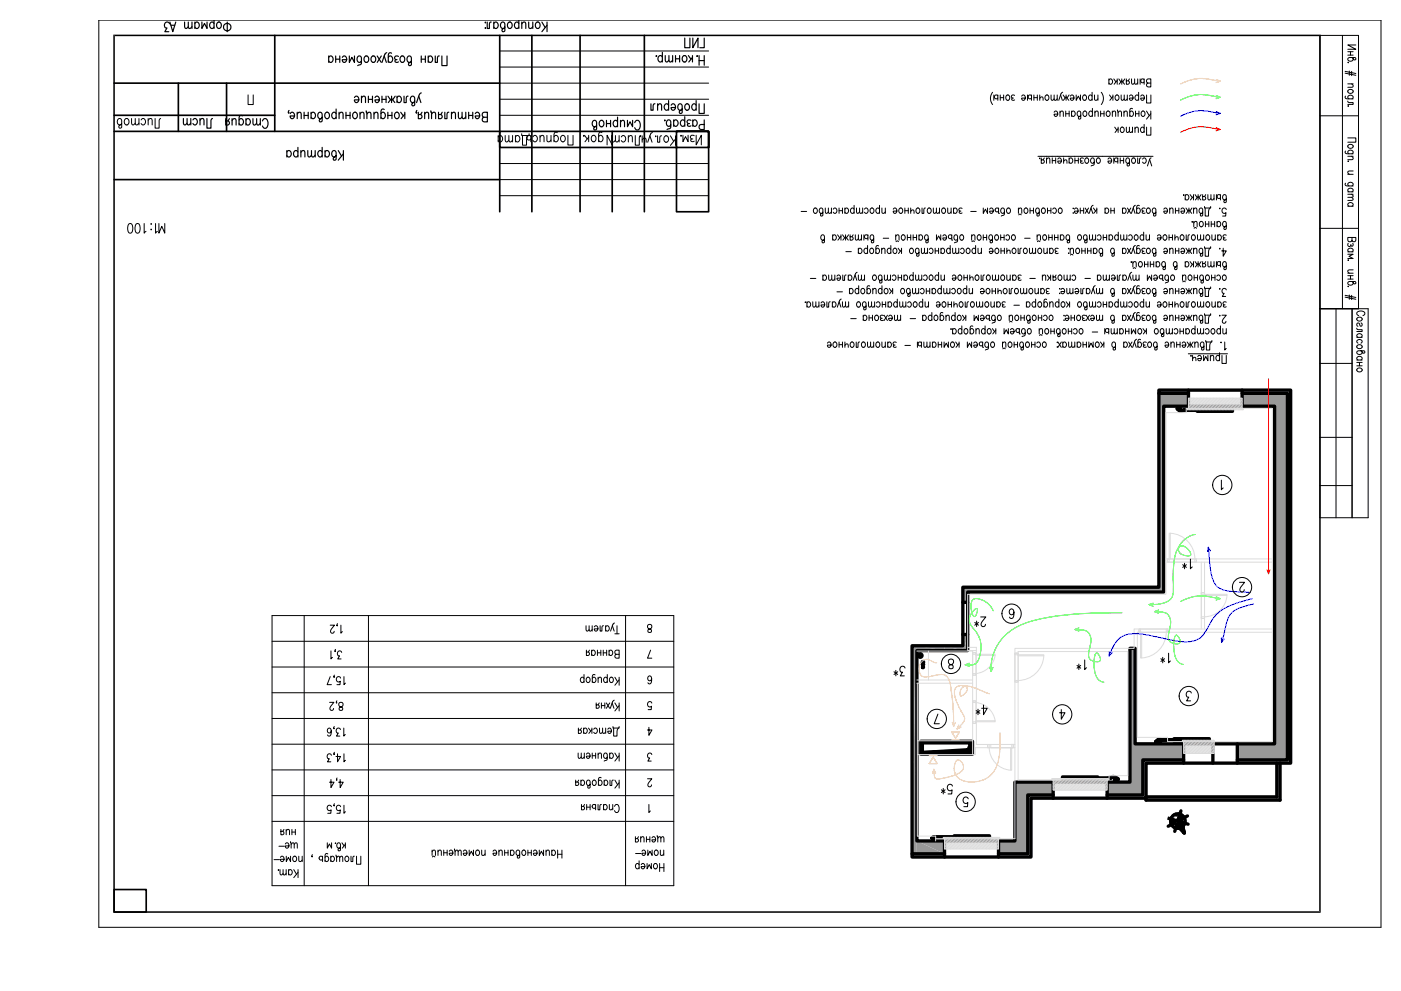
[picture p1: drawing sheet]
<svg xmlns="http://www.w3.org/2000/svg" width="420mm" height="297mm" viewBox="0 0 420 297" stroke-linecap="round" stroke-linejoin="round" font-family="sans-serif">
<g fill="#989898">
<path d="M372.5 117.9h13.6v109.9h-15v-4.8h11.1v-101.2h-9.7z"/>
<path d="M338.9 194.3h1.5v28.7h14.6v4.8h-12.3v10.5h-10.7v-3.9h6.9z"/>
<path d="M304.4 234.4h11.4v3.9h-7.6v17.6h-8.7v-3.8h4.9z"/>
<path d="M288.8 176h58.7v-58.1h8.9v3.9h-7.4v55.7h-58.8v3h-1.4z"/>
<path d="M288.8 190.2h1.4v4.8z"/>
<path d="M288.8 190.2l1.4 4.8h-1.4z"/>
<path d="M283.3 193.6h5.5v1.4z"/>
<path d="M283.3 193.6l5.5 1.4h-5.5z"/>
<path d="M275 193.6h8.3v1.4z"/>
<path d="M275 193.6l8.3 1.4h-8.3z"/>
<path d="M275 252.1h8.3v3.8z"/>
<path d="M275 252.1l8.3 3.8h-8.3z"/>
<path d="M273.9 193.6h1.1v62.3z"/>
<path d="M273.9 193.6l1.1 62.3h-1.1z"/>
</g>
<path d="M273.7 193.6v34.4M273.7 228.8v27.1" fill="none" stroke="#989898" stroke-width=".41"/>
<path d="M290.2 177.5h58.8v-55.7h33.2v101.2h-41.8v-28.7h-1.5v40.1h-34.5v17.7h-29.4v-57.1h15.2z" fill="none" stroke="#000" stroke-width="1"/>
<path d="M372.5 116.9h14.6v111.8h-16v-.9h15v-109.9h-13.6z" fill="#dbdbdb"/>
<path d="M371.1 223v5.7" fill="none" stroke="#000" stroke-width="1"/>
<path d="M332 238.3h10.7v-10.5h12.3v.9h-11.3v10.5h-11.7z" fill="#dbdbdb"/>
<path d="M372.5 117.9h13.6v109.9h-15M276.1 222.2h15.5v3.8h-15.5zM355 223v5.7" fill="none" stroke="#000" stroke-width="1"/>
<g fill="#dbdbdb">
<path d="M347.5 116.9h8.9v1h-8.9z"/>
<path d="M308.2 238.3h7.6v.9h-6.6v17.7h-9.7v-1h8.7z"/>
<path d="M273.5 255.9h9.8v1h-9.8z"/>
<path d="M343.7 238.9h39.2v-10.2h1v11.1h-40.2z"/>
</g>
<g fill="none" stroke="#000" stroke-width="1">
<path d="M347.5 117.9v-1h39.6v111.8h-43.4v10.5h-34.5v17.7h-35.7v-1M356.4 117.9h-8.9v58.1h-58.7v17.6h-15.3v62.3h9.8M356.4 116.9v4.9M372.5 116.9v4.9M353.1 122.6l.9 .7M353.3 122.6l.3 .3M353.6 122.8l.1 .2M353.7 122.9v.1M353.8 123h.1M353.9 123h.1M354 123v.1M354 123.1h.1"/>
<path d="M354.1 123.1h.1M354.3 123.1h-.1M354.3 123.1h.1M354.4 123.1h.1M354.6 123h-.1M354.9 123h-.3M355.1 122.9h-.2M355.1 122.9h.1M355.2 122.8l.1 .1M355.3 122.8v.1M355.4 122.8v.1M355.4 123l-1.4 .3"/>
<path d="M355.5 122.8h3.5M355.5 123h3.5M359 122.5h10.6v.8h-10.6zM288.8 180.5h1.4M288.8 190.2h1.4M291.2 222.7v2.9h-14.6v-2.9h14.6l-.8 2-13.8 .9M315.8 238.3h-7.6v17.6h-8.7M315.8 234.4v4.8M318.6 232.9h10.6v.8h-10.6zM329.2 233.4h3.2M329.2 233.2h3.2M332 234.4v4.8"/>
<path d="M332.5 233.4h-.2M332.6 233.3l-.1 .1M332.7 233.3l-.1 .1M332.8 233.3l-.1 .1M332.9 233.3l-.2 .1M333 233.2l-.1 .1M333.7 233l-.4 .1M333.8 232.8l.8 .2 .7 .5M333.9 232.7l-1.6 .5M334.1 232.9l-1.1 .4M334.1 233h-.4M334.2 233h-.1"/>
<path d="M334.3 233h.1M334.3 233h-.1M334.3 233.1h.2M334.5 233.2h.2M334.7 233.3l.2 .1M334.9 233.4l.1 .1M335.1 233.5h-.1M346.7 222.5h.4M346.7 222.2h.4M347 222.2l-.1 .2M347.1 222l-.1 .2M347.2 222h.1"/>
<path d="M347.2 221.9v.1M347.3 221.9h.1M347.4 221.8v.1M347.5 221.8v.1M347.5 221.6l-.9 .6M347.5 221.8h.1M347.5 222.5h.4M347.5 222.2h.4M347.5 221.6l1 .2M347.6 221.8h.1M347.7 221.8h.1M347.8 221.8v.1"/>
<path d="M347.8 221.8l.1 .1M348 221.8l.1 .1M348.1 221.8l.1 .1M348.3 221.9h.1M348.4 221.9h.1M348.5 221.9h.1M348.6 221.9h3.5M348.6 221.7h3.5M352.1 221.4h10.6v.8h-10.6zM355 227.8h-12.3v10.5h-10.7M363.7 223v5.7M382.9 228.7v10.2h-39.2"/>
<path d="M383.9 228.7v11.1h-40.2v-.6M279.7 251l-.2 .1M279.8 251.1h-.1M279.8 251.1h.1M279.9 251.1h-.1M279.9 251l-.1 .1M279.9 251v.1M280.1 251l-.2 .1M280.2 250.8l-.5 .1M280.3 251l-.1 .1M280.3 251h5.8M280.3 250.8h5.8"/>
<path d="M283.3 252.1v4.8M286.1 250.5h10.6v.8h-10.6zM299.5 252.1v4.8M351.2 245.5l2 .6 .7-2.1 1.3 5.8zM352.2 246.6l-1.9 1.1M352.8 244.3h-.1M352.9 247.3l-.6 1.9M353.9 244.2l-.6 2M354 244.4l-.6 2M354 244.7l-.5 1.8M354.1 244.9l-.6 1.8M354.1 245.1l-.5 1.7"/>
<path d="M354.2 243l-.6 1.9M354.2 245.3l-.5 1.7M354.3 245.8l-.5 1.4M354.3 246l-.4 1.4M354.4 246.3l-.4 1.2M354.4 246.5l1.9 .5M354.4 246.5l-.3 1.2M354.5 246.7l-.3 1.1M354.5 246.9l-.3 1.1M354.6 247.2l-.3 .9M354.6 247.4l-.2 .9M354.7 247.6l-.2 .8"/>
<path d="M354.7 247.7a2.16 2.16 0 0 0-.5-3.5 2.16 2.16 0 0 0-3.1 1.7 2.16 2.16 0 0 0 2.6 2.3M354.7 247.9l-.2 .6M354.8 248.1l-.2 .6M354.9 248.3l-.2 .5M354.9 248.5l-.1 .5M355 248.8l-.1 .3M355 249l-.1 .3M355.1 249.2l-.1 .2M355.1 249.4v.2M355.2 249.7h.1M356.1 244.6l-1.9 1-.4 1.5"/>
<circle cx="353.2" cy="122.5" r=".15"/>
<circle cx="353.9" cy="122.5" r=".15"/>
<circle cx="276" cy="196.5" r=".53"/>
<circle cx="276.8" cy="199.1" r=".19"/>
<circle cx="276.8" cy="198.5" r=".19"/>
<circle cx="276.8" cy="200" r=".15"/>
<circle cx="334.4" cy="233.6" r=".15"/>
<circle cx="335.3" cy="233.6" r=".15"/>
<circle cx="346.7" cy="222.4" r=".15"/>
<circle cx="347.1" cy="222.4" r=".15"/>
<circle cx="347.5" cy="222.4" r=".15"/>
<circle cx="347.9" cy="222.4" r=".15"/>
<circle cx="279.7" cy="251.2" r=".15"/>
<circle cx="280.3" cy="251.2" r=".15"/>
</g>
<path d="M350.1 245.2l1.9 .6M352.8 245.4l2.4 4.4" fill="none" stroke="#000" stroke-width="1" stroke-linecap="butt"/>
<path d="M354.8 248a2.47 2.47 0 0 0-.4-4.1 2.47 2.47 0 0 0-3.6 2 2.47 2.47 0 0 0 3.2 2.6" fill="none" stroke="#000" stroke-width=".31"/>
<g fill="#000">
<path d="M34 10.4l.4 .4v262.3l-.4 .5zM34 10.4h362.1l-.5 .4h-361.2zM351.8 244.6l.3-.2zM352.1 244.4l1.1 .6zM352.1 245l.3 .5zM351.8 244.6l.5 .9zM352.5 244.2l.4-.2zM352.3 245.7l.3-.1zM352.8 244.2l.5 1zM352.1 245l.8 .4zM352.8 244.3l.4 .7zM353.3 245.1l.2-.1z"/>
<path d="M352.9 245.4l.6-.3zM34 273.6l.4-.5h361.2l.5 .5zM395.6 10.8l.5-.4v263.2l-.5-.5z"/>
</g>
<g fill="none" stroke="#dcdcdc" stroke-width=".3">
<path d="M356.4 119.3h16.1v3.1h.4v.4h-16.9v-.4h.4zM356.6 119.3l-.2 .2M357.1 119.3l-.7 .7M357.5 119.3l-1.1 1.1M357.9 119.3l-1.5 1.5M358.3 119.3l-1.9 2M358.8 119.3l-2.4 2.4M359.2 119.3l-2.8 2.8M359.6 119.3l-3.4 3.5M360.1 119.3l-3.5 3.5M360.5 119.3l-3.5 3.5M360.9 119.3l-3.4 3.5"/>
<path d="M361.4 119.3l-3.5 3.5M361.8 119.3l-3.5 3.5M362.2 119.3l-3.4 3.5M362.7 119.3l-3.5 3.5M363.1 119.3l-3.5 3.5M363.5 119.3l-3.4 3.5M364 119.3l-3.5 3.5M364.4 119.3l-3.5 3.5M364.8 119.3l-3.4 3.5M365.3 119.3l-3.5 3.5M365.7 119.3l-3.5 3.5M366.1 119.3l-3.4 3.5"/>
<path d="M366.6 119.3l-3.5 3.5M367 119.3l-3.5 3.5M367.4 119.3l-3.4 3.5M367.9 119.3l-3.5 3.5M368.3 119.3l-3.5 3.5M368.7 119.3l-3.4 3.5M369.2 119.3l-3.5 3.5M369.6 119.3l-3.5 3.5M370 119.3l-3.4 3.5M370.5 119.3l-3.5 3.5M370.9 119.3l-3.5 3.5M371.3 119.3l-3.4 3.5"/>
<path d="M371.8 119.3l-3.5 3.5M372.2 119.3l-3.5 3.5M372.5 119.9l-2.9 2.9M372.5 119.5l-3.3 3.3M356.1 122.4l-.1 .1M372.5 122.1l-.7 .7M372.5 121.6l-1.2 1.2M372.5 121.2l-1.6 1.6M372.5 120.8l-2 2M372.5 120.3l-2.5 2.5M372.6 122.4l-.4 .4M372.9 122.5l-.3 .3"/>
<path d="M350.6 159.8h.4v7.7h-.4zM351 159.8a7.8 7.8 0 0 1 7.3 7.7M349.7 167.5h31.9M349.7 168.5h31.9M350.2 167.5h.4v1h-.4zM350.2 167.5h8.6v1h-8.6zM358.3 167.5h.5v1h-.5zM360.3 177.7h.9v.4h-.9zM360.3 177.7h.9v7.7h-.9zM360.3 168.5v20M361.2 178.1h6.8v.4h-6.8zM361.2 168.5v20"/>
<path d="M368 178.5a6.9 6.9 0 0 1-6.8 6.4M275 195.1h16.7M278.4 195.1v8.7M290.2 194h2.6v29.1h11.6M291.7 195.6h1v.5h-1zM291.7 195.6h1v6.8h-1zM291.7 195v31.2M292.7 196.1h5.7v.3h-5.7zM298.4 196.4a6.5 6.5 0 0 1-5.7 5.5M304.4 195.8h.9v.5h-.9v-.5h.9v8.6h-.9zM305.3 196.3h7.7v.3h-7.7zM305.3 195.3h32.9v37.2h-5.6v1.2h-27.3z"/>
<path d="M313 196.6a7.8 7.8 0 0 1-7.7 7.4M341.6 188.5h.5v1h-.5zM341.6 188.5h8.6v1h-8.6zM342.1 189.5h.3v7.7h-.3zM349.8 188.5h.4v1h-.4zM349.8 189.5a7.8 7.8 0 0 1-7.4 7.7M360.3 184.9h.9v.5h-.9zM381.6 189.5h-40.5v31.5h9.1v1.3h31.4v-99.9h-25.9v1.3h-6v54.4h-59.5v16.9h2.6M381.6 188.5h-41.5v5.8h-35.7v57.1h-23.8M275 203.8h16.7M275 204.8h16.7M275.1 204.8v45.8h5.5v1.5"/>
<path d="M291.7 201.9h1v.5h-1zM291.7 210.1h1v.5h-1zM291.7 216.4h1v.4h-1zM291.7 210.1h1v6.7h-1zM292.7 216h5.7v.4h-5.7zM292.7 210.6a6.5 6.5 0 0 1 5.7 5.4M304.4 204h.9v.4h-.9zM275.1 222h16.6M296.2 223.1h7.7v1h-7.7zM296.2 223.1h.5v1h-.5zM296.7 224.1a6.9 6.9 0 0 0 6.4 6.8M297.1 223.1h6.8v1h-6.8z"/>
<path d="M303.1 224.1h.3v6.8h-.3zM303.4 223.1h.5v1h-.5zM304.4 224.1h-11.9v2.1h-17.4M315.5 233.4h16.9v.3h-.4v3.1h-16.2v-3.1h-.3zM315.6 233.4l-.1 .2M316.1 233.4l-.4 .3M316.5 233.4l-.7 .6M316.9 233.4l-1.1 1.1M317.4 233.4l-1.6 1.5M317.8 233.4l-2 1.9M318.2 233.4l-2.4 2.4M318.7 233.4l-2.9 2.8"/>
<path d="M319.1 233.4l-3.3 3.2M319.5 233.4l-3.4 3.4M320 233.4l-3.5 3.4M320.4 233.4l-3.5 3.4M320.8 233.4l-3.4 3.4M321.3 233.4l-3.5 3.4M321.7 233.4l-3.5 3.4M322.1 233.4l-3.4 3.4M322.6 233.4l-3.5 3.4M323 233.4l-3.5 3.4M323.4 233.4l-3.4 3.4M323.9 233.4l-3.5 3.4"/>
<path d="M324.3 233.4l-3.5 3.4M324.7 233.4l-3.4 3.4M325.2 233.4l-3.5 3.4M325.6 233.4l-3.5 3.4M326 233.4l-3.4 3.4M326.5 233.4l-3.5 3.4M326.9 233.4l-3.5 3.4M327.3 233.4l-3.4 3.4M327.8 233.4l-3.5 3.4M328.2 233.4l-3.5 3.4M328.6 233.4l-3.4 3.4M329.1 233.4l-3.5 3.4"/>
<path d="M329.5 233.4l-3.5 3.4M329.9 233.4l-3.4 3.4M330.4 233.4l-3.5 3.4M330.8 233.4l-3.5 3.4M331.2 233.4l-3.4 3.4M331.7 233.4l-3.5 3.4M332 236.5l-.3 .3M332 236l-.8 .8M332 235.6l-1.2 1.2M332 235.2l-1.6 1.6M332 234.7l-2.1 2.1M332 234.3l-2.5 2.5"/>
<path d="M332 233.9l-2.9 2.9M332.1 233.4l-3.5 3.4M332.4 233.5l-.3 .2M354.6 221.9h9.5v3.9h-9.1v-3.5h-.4zM354.8 221.9l-.2 .2M355.2 221.9l-.3 .4M355.7 221.9l-.7 .7M356.1 221.9l-1.1 1.1M356.5 221.9l-1.5 1.6M357 221.9l-2 2M357.4 221.9l-2.4 2.4M357.8 221.9l-2.8 2.9"/>
<path d="M358.3 221.9l-3.3 3.3M358.7 221.9l-3.7 3.7M359.1 221.9l-3.9 3.9M359.6 221.9l-4 3.9M360 221.9l-3.9 3.9M360.4 221.9l-3.9 3.9M360.9 221.9l-4 3.9M361.3 221.9l-3.9 3.9M361.7 221.9l-3.9 3.9M362.2 221.9l-4 3.9M362.6 221.9l-3.9 3.9M363 221.9l-3.9 3.9"/>
<path d="M363.5 221.9l-4 3.9M363.9 221.9l-4 3.9M364.1 225.6l-.3 .2M364.1 225.1l-.7 .7M364.1 224.7l-1.1 1.1M364.1 224.3l-1.6 1.5M364.1 223.8l-2 2M364.1 223.4l-2.4 2.4M364.1 223l-2.9 2.8M364.1 222.5l-3.3 3.3M364.1 222.1l-3.7 3.7M282.9 251h16.9v.4h-.3v3.1h-16.2v-3.1h-.4z"/>
<path d="M283.3 251l-.4 .4M283.7 251l-.4 .5M284.2 251l-.9 .9M284.6 251l-1.3 1.3M285 251l-1.7 1.8M285.5 251l-2.2 2.2M285.9 251l-2.6 2.6M286.3 251l-3 3.1M286.8 251l-3.5 3.5M287.2 251l-3.5 3.5M287.6 251l-3.4 3.5M288.1 251l-3.5 3.5"/>
<path d="M288.5 251l-3.5 3.5M288.9 251l-3.4 3.5M289.4 251l-3.5 3.5M289.8 251l-3.5 3.5M290.2 251l-3.5 3.5M290.7 251l-3.5 3.5M291.1 251l-3.5 3.5M291.5 251l-3.5 3.5M291.9 251l-3.4 3.5M292.4 251l-3.5 3.5M292.8 251l-3.5 3.5M293.2 251l-3.4 3.5"/>
<path d="M293.7 251l-3.5 3.5M294.1 251l-3.5 3.5M294.5 251l-3.4 3.5M295 251l-3.5 3.5M295.4 251l-3.5 3.5M295.8 251l-3.4 3.5M296.3 251l-3.5 3.5M296.7 251l-3.5 3.5M297.1 251l-3.4 3.5M297.6 251l-3.5 3.5M298 251l-3.5 3.5M298.4 251l-3.4 3.5"/>
<path d="M298.9 251l-3.5 3.5M299.3 251l-3.5 3.5M299.5 254.3l-.2 .2M299.5 253.9l-.6 .6M299.5 253.4l-1.1 1.1M299.5 253l-1.5 1.5M299.5 252.6l-1.9 1.9M299.5 252.2l-2.4 2.3M299.5 251.7l-2.8 2.8M299.7 251l-3.4 3.5M299.8 251.3v.1"/>
</g>
<path d="M360.8 38l5.1 .8M360.8 38a13.4 13.4 0 0 0-6.7 1.7M364.8 38.3l1.1 .5M365.9 38.8l-1.2 .4M380.4 113.5v58.5l.5-1.2M380 170.8l.4 1.2" fill="none" stroke="#f00" stroke-width=".3"/>
<g fill="none" stroke="#00f" stroke-width=".3">
<path d="M360.8 33.2l5.1 .8M360.8 33.2a13.4 13.4 0 0 0-6.7 1.6M364.8 33.4l1.1 .6M365.9 34l-1.2 .4M362.4 164l-.3 1.3M362.4 164l.7 1.1M362.4 164l.1 1.1a29.9 29.9 0 0 0 1.7 9.6l1.1 1.4M365.4 176.1a13.8 13.8 0 0 0 7.5 1.4l2 .1M375.6 179.4a23.3 23.3 0 0 0-10.7 4.7l-.7 .9M332.7 195.3l-.1 1.3M333.6 195.7l-1 .9M335.6 191.5a12.3 12.3 0 0 0-3 5.1"/>
<path d="M346.6 190.9a17.4 17.4 0 0 0-9.4-.5l-1.5 1M346.6 190.8a31.2 31.2 0 0 0 11.1 1.4l1.9-.7 .7-.6M364.1 185l-2.7 4.6-1 1.2M366.3 191.2v1.3M367.2 191.5l-.9 1M375.9 181a14.5 14.5 0 0 0-6.6 2.8 16 16 0 0 0-2.4 6.9l-.6 1.8"/>
</g>
<g fill="none" stroke="#0f0" stroke-width=".3">
<path d="M360.8 28.4l5.1 .8M360.8 28.3a13.5 13.5 0 0 0-6.7 1.7M364.8 28.6l1.1 .6M365.9 29.2l-1.2 .4M294.7 179.9l-.5-.2a1.87 1.87 0 0 0-2-.1 1.87 1.87 0 0 0-1 1.8v.8a3.6 3.6 0 0 0 .9 2.6l.3-.1M294.8 179.9l1.7 1.2 1.4 2M350.9 179.7a9.1 9.1 0 0 1-6.3 1.5M351.8 172.8a12.9 12.9 0 0 1-.4 6.4l-.4 .5M353.8 165.8l1.2 .6a2.12 2.12 0 0 0 2.1-.1M355.4 163.9a1.6 1.6 0 0 0-2.5 1.2l-.8 3-.3 4.7M355.5 163.9l.8 .8a1.83 1.83 0 0 1 .7 1.7M358.4 160.2a6.4 6.4 0 0 0-5 4.3l.1 .7 .4 .6"/>
<path d="M360.8 178.7l5.1 .7M360.8 178.6a13.3 13.3 0 0 0-6.7 1.7M364.8 178.9l1.1 .5M365.9 179.4l-1.2 .4M289.5 199.3l1.2 .4M290.7 198.8l-1.2 .5M290.9 184.7a3.6 3.6 0 0 0 1.2 4l1 1.2M292.4 199.1l-.9 .2h-2M293 182.5a1.31 1.31 0 0 0-1.4 .9l-.7 1.2M293 189.9a7.4 7.4 0 0 1 1 6M293.1 182.5l-.2 1.4-.5 .9M294 195.9l-.5 1.9-1.1 1.2"/>
<path d="M301.1 190.8a13.9 13.9 0 0 0-3.8 10.5M314.1 185.1a22.8 22.8 0 0 0-13 5.7M322.3 188.7l1.3 .5M322.3 188.7l2.4 .1 1.1 .4M323.6 188.2l-1.3 .5M325.8 189.1l.9 .9 .5 1.4M327.2 191.4l-.5 3.3a2.88 2.88 0 0 0 .6 3.3M327.4 197.9l1 .4a1.42 1.42 0 0 0 1.5-.3M329 195.8l.3 .2a2.26 2.26 0 0 1 .7 1.9M329 195.8h-.2a8.1 8.1 0 0 0-.4 6 3.2 3.2 0 0 0 2.6 2.7M336.5 183.7l-11.8 .2-6 .5-4.5 .7M344.6 181.2l1.2 .5"/>
<path d="M345.8 180.8l-1.2 .4M346.3 183.3l1.2 .5M346.3 183.3l2.3 .2 1.1 .3M347.5 182.8l-1.2 .5M349.7 183.8a3.8 3.8 0 0 1 1.1 4.7l-.2 .9a2.88 2.88 0 0 0 .7 3.2M351.3 192.6l1 .3a1.39 1.39 0 0 0 1.5-.3M352 193.7a5.2 5.2 0 0 0 2.3 5.3l.6 .2M353.9 192.6a1.99 1.99 0 0 0-1.2-2.2l-.6 1.2-.1 2.2M296.8 200l.5 1.3M297.8 200.1l-.5 1.2"/>
</g>
<g fill="none" stroke="#ffbf7f" stroke-width=".3">
<path d="M364.8 23.8l1.1 .6M365.9 24.4l-1.2 .4M365.9 24.4l-.7-.2a13.8 13.8 0 0 0-11.1 1M275.9 199.1l-.3 1.1a2.81 2.81 0 0 0 .6 2.2M280.9 198.7l-1.4-.5a2.21 2.21 0 0 0-3.5 .8M283.5 202.5a4.6 4.6 0 0 1 1.7 3.9M283.5 202.4a10.9 10.9 0 0 0-5.1 .5l-1.6-.1-.6-.3M285.2 206.4l.6 5.3 .2 6M285.4 219.3h2.4l-1.2 2zM285.6 216.5l.4 1.2M286.5 216.5l-.5 1.2M287.6 217.3l-.6 1.2 1.2-.5"/>
<path d="M287.6 205.6a2.01 2.01 0 0 0-1.3 2.9l.6 1.9 1.3 2.7M287.7 205.6l1-.1a1.27 1.27 0 0 1 1.4 .9M288.2 213.1l.8 1.4 .3 1.2M289.2 215.7l-.4 1-1.8 1.8M290.1 206.4a2.54 2.54 0 0 1-2.1 2.2M296.7 208a22.9 22.9 0 0 0-7.1-2.3 2.13 2.13 0 0 0-1.6 2.8M299.9 219.7a26.2 26.2 0 0 1-1.3 10.6 6.8 6.8 0 0 1-3.1 3.2M278.7 226.5h2.4M279.9 227l1.2 1.9h-2.4zM280.1 230.6l-.4 1.2M280.1 230.6l.5 1.2M280.1 230.6l.1 2.1 .4 .7"/>
<path d="M280.6 233.4l.6 .1 1.2-.1M285.4 221.8h2.4M286.2 230.9a4.4 4.4 0 0 0 5.1 3.5 9.5 9.5 0 0 0 4.1-.9M287.4 227.8l.6 .3 .9 1.1M287.4 227.7a2.37 2.37 0 0 0-1.2 2.6v.6M288.8 229.2a2.03 2.03 0 0 1-1.6 2.8l-4.8 1.4"/>
</g>
<g fill="none" stroke="#000" stroke-width=".3">
<path d="M149.9 15.3h62.6M402.6 10.6v81.9M404.2 18.7h.2zM404.2 15.5h1.6M404.2 16.5h1.6M405 15.5v1M405.5 17.2a.69 .69 0 0 1 .1 1.1 .69 .69 0 0 1-1.1-.1 .52 .52 0 0 1-.3-.5 .52 .52 0 0 1 .5-.5h1.7l.2 .6-.3 .2-.5-.4M406.6 13.5h-2.4l2.4 1.3h-2.4M36.5 37l-.2 .3a.94 .94 0 0 1-1.2-.6 .94 .94 0 0 1 .6-1.2l.6 .2 .2 .4v2l-.7 .3-.2-.4 .4-.6M37.6 35.7a.93 .93 0 0 1 1.2 .6 .93 .93 0 0 1-.7 1.1 .99 .99 0 0 1-.9-.6 .99 .99 0 0 1 .4-1.1zM39.5 35.5l.1 1.8 .4 .1 .6-.5M40.6 35.5l.1 1.8 .4 .1 .6-.5"/>
<path d="M41.7 35.5v1.9M42.3 35.9a.82 .82 0 0 1 1.2-.1 .82 .82 0 0 1 0 1.2l-.4 .4h-.3l-.5-.4M44.4 36.1l.6-.6 .5 .2 .1 1.7M44.4 35.5v1.9M46.5 35.5v2.9h1.2v-2.3l.5-.6M74.4 28.4v2.9h1.5v-2.9M149.9 24.9h62.6M149.9 20.1h62.6M149.9 29.7h62.6M149.9 34.6h62.6M167.1 39.8l-.5-.2-.3 .3-.2 2.6M180.5 39.7l-.5-.1-.4 .3-.1 2.6"/>
<path d="M195.7 39.7l-.6 .5-.9 2.4M297.7 27.7a2.9 2.9 0 0 0 0 3.6M298 28.5v1.6M299.2 28.7a.57 .57 0 0 0-.8-.1 .57 .57 0 0 0 0 .9 .57 .57 0 0 0 .8-.1M299.2 28.5v1.6M300 29.3h1M300 28.5v1.6M301 28.5v1.6M301.9 28.6a.71 .71 0 0 1 .9 .7 .71 .71 0 0 1-.9 .6l-.3-.5zM303.9 29.4l-.4 .1-.1 .2a.55 .55 0 0 0 .9 .2M304.3 28.6l-.7-.1-.2 .2v.4l.2 .3M306.4 28.8a.68 .68 0 0 1 1-.1 .68 .68 0 0 1 0 1l-.6 .4-.4-.7h1.1"/>
<path d="M308.1 28.5v1.6M309.3 28.7a.57 .57 0 0 0-.8-.1 .57 .57 0 0 0 0 .9 .57 .57 0 0 0 .8-.1M309.3 28.5v1.6M310.1 28.5v1.6M310.1 29.3h1M311.1 28.5v1.6M311.8 29.5l.3-.4 .5-.1 .2 1.1M311.8 28.5v1.6M313.6 28.6a.71 .71 0 0 1 1 .7 .71 .71 0 0 1-1 .6l-.2-.5zM315.2 28.5l.1 1.4 .4 .2 .4-.5M316.1 33.6a.68 .68 0 0 1 1-.1 .68 .68 0 0 1 0 1l-.6 .4-.4-.7h1.1M316.1 28.5l.1 1.4 .4 .2 .5-.5"/>
<path d="M317.1 28.5v1.6M317.9 33.7l.5-.4 .4 .1 .1 1.5M317.9 33.3v1.6M318.1 28.5l.5 1.6M318.7 27.7l-.5 .3-.7 2.1M318.8 28.5l.7 .9M318.9 30.1l.8-1.1 .8 1.1M319.6 34.1h1M319.6 33.3v1.6M319.7 28.5v1.6M320.6 28.5l-.6 .9M320.6 33.3v1.6"/>
<path d="M321 28.8a.68 .68 0 0 1 1-.1 .68 .68 0 0 1 0 1l-.6 .4-.4-.7h1.1M321.4 33.6a.68 .68 0 0 1 1-.1 .68 .68 0 0 1 0 1l-.4 .4-.6-.4M321.4 33.3v1.6M322.7 28.5v1.6l.7-1.3 .6 1.3v-1.6M324.1 34.5a.69 .69 0 0 1-1 .1 .69 .69 0 0 1 0-1 .52 .52 0 0 1 .6-.3 .52 .52 0 0 1 .4 .5v1.7l-.5 .2-.2-.3 .3-.5M324.9 28.6a.71 .71 0 0 1 1 .7 .71 .71 0 0 1-1 .6l-.2-.5zM325 33.4a.71 .71 0 0 1 1 .7 .71 .71 0 0 1-1 .7l-.2-.6zM327.5 28.8a.68 .68 0 0 0-1-.1 .68 .68 0 0 0 0 1l.4 .4 .6-.4M327.5 27.7v2.4M327.6 33.6a.68 .68 0 0 0-1-.1 .68 .68 0 0 0 0 1l.4 .4 .6-.4M327.6 32.5v2.4M328.2 28.5l.1 1.4 .5 .2 .5-.5"/>
<path d="M328.4 33.7l.4-.4 .5 .1 .1 1.5M328.4 33.3v1.6M329.3 28.5v1.6M330.1 34.1h1M330.1 33.3v1.6M330.3 27.7a2.9 2.9 0 0 1 0 3.6M331.1 33.3v1.6M332 33.4a.71 .71 0 0 1 .9 .7 .71 .71 0 0 1-.9 .7l-.3-.6zM332.6 24a.68 .68 0 0 1 1-.1 .68 .68 0 0 1 0 1l-.4 .4-.6-.4M332.6 23.6v1.7M332.7 28.5l.7 .9M333.6 33.7l.4-.4 .5 .1 .1 1.5"/>
<path d="M333.6 33.3v1.6M333.8 28.5v1.6M333.8 28.9l-1 1.2M334 23.6l.7 1M334.3 38.1l.6 .9M334.7 28.6a.71 .71 0 0 1 .9 .7 .71 .71 0 0 1-.9 .6l-.3-.5zM335 23.6v1.7M335 24.1l-.9 1.2M335.1 32.9l.2 2M335.3 33.7l.5-.4 .4 .1 .1 1.5M335.3 38.1v1.6M335.3 38.6l-.9 1.1"/>
<path d="M335.5 23.6l.7 1M335.6 25.3l.8-1.1 .8 1.1M336.2 38.2a.71 .71 0 0 1 1 .7 .71 .71 0 0 1-1 .7l-.2-.6zM336.2 28.5l.1 1.4 .4 .2 .5-.5M336.4 23.6v1.7M337.1 33.7l.4-.4 .5 .1 .1 1.5M337.1 33.3v1.6M337.2 28.5v1.4l.4 .2 .5-.5M337.3 23.6l-.6 1M337.8 23.6v1.7l.7-.2 .2-.3-.2-.5-.7-.1M337.8 38.1l.1 1.5 .4 .1 .4-.4M338.1 28.5v1.6"/>
<path d="M338.7 28.8a.68 .68 0 0 1 1-.1 .68 .68 0 0 1 0 1l-.6 .4-.4-.7h1.1M338.7 23.6l-.4 .6M338.7 38.1l.1 1.5 .4 .1 .4-.4M338.8 33.6a.68 .68 0 0 1 1-.1 .68 .68 0 0 1 0 1l-.3 .4-.7-.4M339.4 23.6l.1 1.5 .3 .2 .5-.5M339.6 38.1v1.6M339.6 32.6l-.4-.1-.3 .2-.1 2.2M340.3 23.6l.1 1.5 .3 .2 .5-.5M340.4 38.6l.4-.5 .5 .1 .1 1.5M340.4 38.1v1.6M340.5 33.3v1.6M340.5 34.1h1.1"/>
<path d="M341.2 23.6v1.7M341.5 28.8a.68 .68 0 0 0-1-.1 .68 .68 0 0 0 0 1l.3 .4 .7-.4M341.5 27.7v2.4M341.6 33.3v1.6M341.9 23.6v1.7M342.1 28.8a.68 .68 0 0 1 1-.1 .68 .68 0 0 1 0 1l-.6 .4-.4-.7h1.1M342.5 33.4a.71 .71 0 0 1 .9 .7 .71 .71 0 0 1-.9 .7l-.3-.6zM343.1 38.5a.68 .68 0 0 0-1-.1 .68 .68 0 0 0 0 1l.4 .3 .6-.3M343.1 23.9a.57 .57 0 0 0-.8-.1 .57 .57 0 0 0 0 .9 .57 .57 0 0 0 .8-.1M343.1 23.6v1.7M343.1 37.3v2.4M343.8 33.3l.9 1.4"/>
<path d="M343.9 38.1v2.4h1.2v-2.4M343.9 28.5v2.4h1.2v-2.4M344 23.8l1.1-.2v2.5h-.8l-.4-.3-.1-.4 .5-.5-.5-.4zM344.3 24.9h.8M345.1 33.3v2.4M345.1 34.1l-1.3 1.6M395.8 34.7h11.6M403.4 21.4l3.2 .6M403.4 21.9l3.2 .7M403.5 28.8l-.1 .5 .2 .2 2.2 .1M404.2 30.3l.1 .4 1.5 .1v.5h-1.6M404.2 31.8h.2z"/>
<path d="M404.2 25.1h1.6M404.3 27.1a.71 .71 0 0 1 1.1-.3 .71 .71 0 0 1 .1 1.1l-.6 .1a.6 .6 0 0 1-.6-.3 .6 .6 0 0 1 0-.6zM404.6 29.6a.68 .68 0 0 1-.2-1 .68 .68 0 0 1 1.1 0l.3 .4-.3 .6M404.7 21.3v1.3M405.4 25.1l.4 .5-.1 .5-1.5 .1M405.4 21.4v1.3M149.4 41a.82 .82 0 0 1 1.2-.1 .82 .82 0 0 1 0 1.2l-.4 .4h-.4l-.4-.4M149.4 40.6v1.9M149.9 49h62.6M149.9 53.8h62.6M149.9 58.7h62.6M151.5 40.6l.1 1.8 .5 .1 .5-.5"/>
<path d="M152.6 40.6l.1 1.8 .5 .1 .5-.5M153.7 40.6v1.9M154.6 41a.82 .82 0 0 1 1.2-.1 .82 .82 0 0 1 0 1.2l-.4 .4h-.4l-.4-.4M154.6 40.6v1.9M156.5 40.1v.5h2.2v-.5M156.7 40.6v2.9h1.2a2.86 2.86 0 0 1 .6-2.9M159.2 40.9a.68 .68 0 0 0-1-.1 .68 .68 0 0 0 0 1 .68 .68 0 0 0 1-.1M159.2 40.6v1.9M159.8 41a.82 .82 0 0 1 1.2-.1 .82 .82 0 0 1 0 1.2l-.4 .4h-.3l-.5-.4M162 41.1l.5-.5 .5 .1 .2 1.8M162 40.6v1.9M164 40.6l.1 1.8 .6 .1 .5-.5"/>
<path d="M165.2 40.6v1.9M166.1 41a.82 .82 0 0 1 1.2-.1 .82 .82 0 0 1 0 1.2l-.4 .4h-.3l-.5-.4M168.4 40.7a.93 .93 0 0 1 1.2 .6 .93 .93 0 0 1-.6 1.2 .99 .99 0 0 1-.9-.7 .99 .99 0 0 1 .3-1.1zM170.3 40.6v2.9h1.6v-2.9M175.1 40.6v.2zM175.3 40.6l.8 1M176.5 40.6v1.9M176.5 41.1l-1.1 1.4M177.6 40.7a.93 .93 0 0 1 1.2 .6 .93 .93 0 0 1-.6 1.2 .99 .99 0 0 1-.9-.7 .99 .99 0 0 1 .3-1.1zM179.5 41a.82 .82 0 0 1 1.2-.1 .82 .82 0 0 1 0 1.2l-.4 .4h-.3l-.5-.4M183.5 40.6l.1 1.8 .4 .2 .6-.6M183.6 40.6v2.8l-1.5-2.8v2.8"/>
<path d="M184.6 40.6l.1 1.8 .4 .2 .6-.6M185.7 40.6v2M186.3 41.1a.82 .82 0 0 1 1.2-.2 .82 .82 0 0 1 0 1.2l-.4 .5h-.3l-.5-.5M188.4 41.2l.6-.6 .5 .2 .1 1.8M188.4 40.6v2M190.5 40.6v2.9h1.2v-2.3l.5-.6M192 40.7v.3zM192.6 41.9l.3-.4 .6-.1 .3 .5v.7M192.6 40.7v1.9M194.9 40.7l.6 1.9M196.6 40.7v.3zM197.2 40.7v1.9h.7l.1-1.7 .4-.2"/>
<path d="M199.4 40.9a.93 .93 0 0 1 1.2 .6 .93 .93 0 0 1-.6 1.1 .99 .99 0 0 1-1-.7 .99 .99 0 0 1 .4-1zM201 40.7l1 1.7M202.6 40.7v2.9M202.6 41.7l-1.6 1.9M204.2 40.5v.3zM204.8 40.5v2l.8-1.5 .8 1.5v-2M207.8 41.7l-.6 .1-.1 .2a.67 .67 0 0 0 1.1 .3M208.2 40.7h-1l-.2 .4 .4 .6M208.8 40.5v2.9l1.5-2.9v2.9M311.3 46.9h34.5M311.8 47.3v.3zM312.3 47.3v1.6l.7-.1 .2-.3-.2-.5-.7-.1"/>
<path d="M313.2 47.3l-.4 .6M313.9 47.8l.4-.5 .5 .2 .1 1.4M313.9 47.3v1.6M315.6 47.3v1.6M315.6 48.1h1M316.6 47.3v1.6M317.2 47.7a.68 .68 0 0 1 1-.1 .68 .68 0 0 1 0 1l-.6 .3-.4-.6h1.1M319 48.4l.3-.4 .4-.1 .3 1M319 47.3v1.6M320.6 47.7a.68 .68 0 0 1 1-.1 .68 .68 0 0 1 0 1l-.3 .3-.7-.3M320.6 47.3v1.6M322.4 48.1h1"/>
<path d="M322.4 47.3v1.6M323.4 47.3v1.6M324.6 48.3l-.5 .1-.1 .2a.55 .55 0 0 0 .9 .2M324.9 47.5l-.8-.1-.2 .4 .4 .5M325.6 47.5a.71 .71 0 0 1 .9 .6 .71 .71 0 0 1-.9 .7l-.3-.5zM328.2 48.6a.54 .54 0 0 1-.5 .4 .54 .54 0 0 1-.6-.4v-.6a.63 .63 0 0 1 .7-.7l.4 .5v1.4l-.3 .3-.7 .2M329.1 47.5a.71 .71 0 0 1 .9 .6 .71 .71 0 0 1-.9 .7l-.3-.5zM332.3 47.7a.68 .68 0 0 1 1-.1 .68 .68 0 0 1 0 1l-.7 .3-.3-.6h1.1M334 47.3v1.6M335.2 47.6a.57 .57 0 0 0-.8-.1 .57 .57 0 0 0 0 .8 .57 .57 0 0 0 .8-.1M335.2 47.3v1.6M336 47.3v1.6"/>
<path d="M336 48.1h1M337 47.3v1.6M338.7 48.6a.69 .69 0 0 1-1 .1 .69 .69 0 0 1 0-1 .52 .52 0 0 1 .6-.4 .52 .52 0 0 1 .4 .5v1.7l-.5 .2-.2-.3 .3-.5M339.6 47.5a.71 .71 0 0 1 1 .6 .71 .71 0 0 1-1 .7l-.2-.5zM341.2 47.3v1.6h.5l.1-1.4 .4-.2M342.7 47.7a.68 .68 0 0 1 1-.1 .68 .68 0 0 1 0 1l-.4 .3-.6-.3M344.8 47.8l.6 1.9M345.2 47.3l-.3 .3-.8 2.1M355 58.3v.3zM355.4 58.7a.68 .68 0 0 1 1.1-.1 .68 .68 0 0 1-.1 1l-.3 .3-.7-.3M355.4 58.3v1.6M356.9 58.3l.7 .9"/>
<path d="M357.9 58.3v1.6M357.9 58.8l-.9 1.1M358.4 58.3l.7 1M358.5 59.9l.8-1 .8 1M359.3 58.3v1.6M360.2 58.3l-.6 1M360.7 58.3v1.6l.7-.1 .2-.3-.2-.5-.7-.1M361.6 58.3l-.4 .6M362.2 58.3l.1 1.5 .4 .1 .5-.4M363.2 58.3v1.5l.4 .1 .5-.4M364.1 58.3v1.6M364.8 58.3v1.6"/>
<path d="M366 58.6a.57 .57 0 0 0-.8-.1 .57 .57 0 0 0 0 .8 .57 .57 0 0 0 .8-.1M366 58.3v1.6M367.8 59.6a.69 .69 0 0 1-1.1 .1 .69 .69 0 0 1 .1-1 .52 .52 0 0 1 .5-.4 .52 .52 0 0 1 .5 .5v1.7l-.6 .2-.2-.3 .4-.5M403.5 45.3l-.1 .4 .2 .3 2.2 .1M403.5 54.9l-.1 .5 .2 .2 2.2 .1M404.2 41.3h2.4v1.3h-2.4M404.2 48.3h.2zM404.2 46.8h1.6M404.2 52.3h1.6M404.2 57.5h1.6M404.2 58.2h1.6M404.3 43.5a.71 .71 0 0 1 1.1-.2 .71 .71 0 0 1 .1 1.1l-.6 .1a.6 .6 0 0 1-.6-.3 .6 .6 0 0 1 0-.7z"/>
<path d="M404.6 46.1a.68 .68 0 0 1-.2-1 .68 .68 0 0 1 1.1 0l.3 .4-.3 .6M404.6 55.7a.68 .68 0 0 1-.2-1 .68 .68 0 0 1 1.1 0l.3 .4-.3 .6M404.6 57.5a.68 .68 0 0 1-.2-1 .68 .68 0 0 1 1.1 0l.3 .4-.3 .6M405.4 46.8l.4 .5-.1 .5-1.5 .1M405.4 58.2l.4 .5-.1 .4h-1.5M405.4 59.1l.4 .5-.1 .4-1.5 .1M405.8 51.2l-1.5 .1-.1 .5 .5 .5M38.6 67.1l.6-.1a1.91 1.91 0 0 1 0 2.9h-.3a2.13 2.13 0 0 1-.3-2.8zM40.8 67.1l.6-.1a1.91 1.91 0 0 1 0 2.9h-.3a2.13 2.13 0 0 1-.3-2.8zM43.2 67v2.9l.6-.6M45.3 67v.3zM45.3 68.7v.2z"/>
<path d="M46.7 67v2.9l.5-.6M47.7 67v2.9l.8-2.1 .9 2.1v-2.9M240.3 63.4h1.6M244.2 62.5a.71 .71 0 0 1 .9 .7 .71 .71 0 0 1-.9 .6l-.3-.5zM246.8 63.6a.69 .69 0 0 1-1 .1 .69 .69 0 0 1 0-1 .52 .52 0 0 1 .5-.4 .52 .52 0 0 1 .5 .5v1.7l-.6 .3-.2-.4 .4-.4M247.2 71.6a.69 .69 0 0 1-1 .1 .69 .69 0 0 1 0-1 .52 .52 0 0 1 .6-.3 .52 .52 0 0 1 .4 .5v1.7l-.5 .2-.2-.3 .4-.5M247.5 62.3l.1 1.5 .4 .2 .4-.5M248.4 62.3l.1 1.5 .4 .2 .5-.5M249.4 62.3v1.7M249.7 70.7a.68 .68 0 0 1 1-.1 .68 .68 0 0 1 0 1l-.3 .4-.7-.4M249.7 70.4v1.6M249.9 62.7a.68 .68 0 0 1 1-.1 .68 .68 0 0 1 0 1l-.4 .4-.6-.4"/>
<path d="M251.2 70.4l.6 .9M251.6 62.3v1.7M251.6 63.2h1.1M252.2 70.4v1.6M252.2 70.8l-.9 1.2M252.7 62.3v1.7M252.7 70.4l.6 .9M252.8 72l.8-1 .8 1M253.4 62.7a.68 .68 0 0 1 1-.1 .68 .68 0 0 1 0 1l-.4 .4-.6-.4M253.4 62.3v1.7M253.6 70.4v1.6M253.7 75.4h1.6"/>
<path d="M254.5 70.4l-.7 .9M254.9 70.4v1.6l.8-.1 .2-.4-.2-.4-.8-.1M255.9 70.4l-.4 .6M256.1 62.7a.68 .68 0 0 0-1-.1 .68 .68 0 0 0 0 1l.4 .4 .6-.4M256.1 61.5v2.5M256.5 70.4l.1 1.5 .4 .1 .4-.5M256.9 62.3l.1 1.5 .3 .2 .5-.5M257.4 74.7a.68 .68 0 0 1 1-.1 .68 .68 0 0 1 0 1.1l-.3 .3-.7-.3M257.4 74.4v1.6M257.4 70.4l.1 1.5 .4 .1 .5-.5M257.8 62.3l.1 1.5 .4 .2 .4-.5M258.4 70.4v1.6"/>
<path d="M258.7 62.3v1.7M259.1 70.4v1.6M259.3 62.7a.68 .68 0 0 1 1-.1 .68 .68 0 0 1 0 1l-.4 .4-.6-.4M260.2 74.7a.68 .68 0 0 0-1-.1 .68 .68 0 0 0 0 1.1l.3 .3 .7-.3M260.2 73.6v2.4M260.3 70.6a.57 .57 0 0 0-.9-.1 .57 .57 0 0 0 0 .9 .57 .57 0 0 0 .9-.1M260.3 70.4v1.6M261.1 74.5a.71 .71 0 0 1 .9 .7 .71 .71 0 0 1-.9 .7l-.3-.6zM261.2 62.5a.71 .71 0 0 1 .9 .7 .71 .71 0 0 1-.9 .6l-.3-.5zM262 71.6a.69 .69 0 0 1-1 .1 .69 .69 0 0 1 0-1 .52 .52 0 0 1 .6-.3 .52 .52 0 0 1 .4 .5v1.7l-.5 .2-.2-.3 .3-.5M262.7 74.7a.68 .68 0 0 1 1-.1 .68 .68 0 0 1 0 1.1l-.4 .3-.6-.3M263.5 73.7l-.5-.1-.2 .2-.1 2.2"/>
<path d="M263.8 62.7a.68 .68 0 0 0-1-.1 .68 .68 0 0 0 0 1l.3 .4 .7-.4M263.8 61.5v2.5M264.4 74.8l.5-.4 .4 .1 .1 1.5M264.4 74.4v1.6M264.5 62.3l.1 1.5 .4 .2 .5-.5M264.9 71.4h1.6M265.5 62.3v1.7M267.2 74.7a.68 .68 0 0 0-1-.1 .68 .68 0 0 0 0 1.1l.3 .3 .7-.3M267.2 73.6v2.4M267.9 62.7a.68 .68 0 0 1 1-.1 .68 .68 0 0 1 0 1l-.7 .4-.3-.7h1.1M268.1 74.5a.71 .71 0 0 1 .9 .7 .71 .71 0 0 1-.9 .7l-.3-.6zM268.6 70.8l.5-.4 .4 .1 .1 1.5"/>
<path d="M268.6 70.4v1.6M268.7 72.4l.3-.2 .4 .2M269.3 74.4l.7 .9M269.8 62.5a.71 .71 0 0 1 .9 .7 .71 .71 0 0 1-.9 .6l-.3-.5zM270.4 74.4v1.6M270.4 74.8l-1 1.2M270.5 70.5a.71 .71 0 0 1 1 .7 .71 .71 0 0 1-1 .7l-.2-.6zM271.4 63.2h1M271.4 62.3v1.7M272.1 71.2h1M272.1 70.4v1.6M272.4 62.3v1.7"/>
<path d="M273 74.5a.71 .71 0 0 1 1 .7 .71 .71 0 0 1-1 .7l-.2-.6zM273.1 63.4l.3-.4 .5-.1 .2 1.1M273.1 62.3v1.7M273.1 70.4v1.6M273.9 70.4v1.6M273.9 71.2h1M274.9 70.4v1.6M274.9 62.5a.71 .71 0 0 1 1 .7 .71 .71 0 0 1-1 .6l-.2-.5zM275.6 70.7a.68 .68 0 0 1 1-.1 .68 .68 0 0 1 0 1l-.4 .4-.6-.4M275.6 70.4v1.6M275.6 75.7a.69 .69 0 0 1-1 .1 .69 .69 0 0 1 0-1.1 .52 .52 0 0 1 .6-.3 .52 .52 0 0 1 .4 .5v1.7l-.6 .2-.1-.3 .3-.5M276.3 74.4l.1 1.5 .4 .1 .5-.4"/>
<path d="M276.5 62.3v1.7h.6l.1-1.5 .3-.2M277.3 74.4v1.5l.4 .1 .5-.4M278.2 74.4v1.6M278.3 62.5a.71 .71 0 0 1 1 .7 .71 .71 0 0 1-1 .6l-.2-.5zM278.4 71.6a.69 .69 0 0 1-1.1 .1 .69 .69 0 0 1 .1-1 .52 .52 0 0 1 .5-.3 .52 .52 0 0 1 .5 .5v1.7l-.6 .2-.2-.3 .4-.5M278.7 74.7a.68 .68 0 0 1 1-.1 .68 .68 0 0 1 0 1.1l-.3 .3-.7-.3M279.9 62.3l.1 1.5 .4 .2 .4-.5M280.5 75.2h1M280.5 74.4v1.6M280.8 62.3l.1 1.5 .4 .2 .5-.5M280.8 70.4v1.6l.7-1.3 .6 1.3v-1.6M281.5 74.4v1.6"/>
<path d="M281.8 62.3v1.7M282.2 74.7a.68 .68 0 0 1 1-.1 .68 .68 0 0 1 0 1.1l-.4 .3-.6-.3M282.2 74.4v1.6M282.7 62.5a.71 .71 0 0 1 .9 .7 .71 .71 0 0 1-.9 .6l-.3-.5zM282.8 70.7a.68 .68 0 0 1 1-.1 .68 .68 0 0 1 0 1l-.7 .4-.3-.7h1.1M284.2 62.3l.1 1.5 .5 .2 .4-.5M285 74.7a.68 .68 0 0 0-1-.1 .68 .68 0 0 0 0 1.1l.3 .3 .7-.3M285 73.6v2.4M285.2 62.3v1.7M285.4 70.4v1.6h.3M285.4 70.6l-.2-.2a.61 .61 0 0 0-.8 .4 .61 .61 0 0 0 .4 .7l.6-.2M285.7 74.4l.1 1.5 .4 .1 .4-.4"/>
<path d="M286 62.7a.68 .68 0 0 1 1-.1 .68 .68 0 0 1 0 1l-.4 .4-.6-.4M286 62.3v1.7M286.6 74.4l.1 1.5 .4 .1 .4-.4M287.2 71.6a.54 .54 0 0 1-.5 .4 .54 .54 0 0 1-.5-.4l-.1-.5a.63 .63 0 0 1 .7-.7l.4 .4v1.4l-.3 .4-.7 .2M287.5 74.4v1.6M288.1 74.7a.68 .68 0 0 1 1-.1 .68 .68 0 0 1 0 1.1l-.4 .3-.6-.3M288.1 70.5a.71 .71 0 0 1 .9 .7 .71 .71 0 0 1-.9 .7l-.3-.6zM288.2 63.3l-.5 .1-.1 .2a.55 .55 0 0 0 .9 .2M288.5 62.5l-.8-.1-.2 .4 .4 .5M290 74.5a.71 .71 0 0 1 .9 .7 .71 .71 0 0 1-.9 .7l-.3-.6zM291.1 63.4h1.7M291.4 70.8l.4-.4 .5 .1 .1 1.5"/>
<path d="M291.4 70.4v1.6M291.5 72.4l.3-.2 .4 .2M292.6 74.7a.68 .68 0 0 0-1-.1 .68 .68 0 0 0 0 1.1l.3 .3 .7-.3M292.6 73.6v2.4M293.3 74.4l.1 1.5 .4 .1 .5-.4M293.3 70.5a.71 .71 0 0 1 .9 .7 .71 .71 0 0 1-.9 .7l-.2-.6zM294.3 74.4v1.6M294.9 71.2h1M294.9 70.4v1.6M294.9 62.3v1.7l.6-1.3 .7 1.3v-1.7M295.9 70.4v1.6M296.7 74.7a.68 .68 0 0 1 1-.1 .68 .68 0 0 1 0 1.1l-.6 .3-.4-.7h1.1"/>
<path d="M296.8 62.7a.68 .68 0 0 1 1-.1 .68 .68 0 0 1 0 1l-.6 .4-.4-.7h1.1M297.6 71.6a.69 .69 0 0 1-1 .1 .69 .69 0 0 1 0-1 .52 .52 0 0 1 .6-.3 .52 .52 0 0 1 .4 .5v1.7l-.5 .2-.2-.3 .4-.5M298.5 70.5a.71 .71 0 0 1 1 .7 .71 .71 0 0 1-1 .7l-.2-.6zM298.6 74.5a.71 .71 0 0 1 1 .7 .71 .71 0 0 1-1 .7l-.2-.6zM299.5 62.3v1.7h.2M299.5 62.6l-.1-.1a.59 .59 0 0 0-.9 .2 .59 .59 0 0 0 .3 .8l.7-.2M300.1 71.2h1M300.1 70.4v1.6M300.2 75.2h1M300.2 74.4v1.6M301.1 70.4v1.6M301.2 63.6a.54 .54 0 0 1-.5 .4 .54 .54 0 0 1-.5-.4l-.1-.6a.64 .64 0 0 1 .7-.7l.4 .5v1.4l-.3 .3-.6 .3"/>
<path d="M301.2 74.4v1.6M301.7 70.7a.68 .68 0 0 1 1-.1 .68 .68 0 0 1 0 1l-.4 .4-.6-.4M301.9 75.4l.3-.3 .5-.1 .2 1M301.9 74.4v1.6M302.1 62.5a.71 .71 0 0 1 1 .7 .71 .71 0 0 1-1 .6l-.2-.5zM303.6 70.5a.71 .71 0 0 1 .9 .7 .71 .71 0 0 1-.9 .7l-.3-.6zM303.8 74.5a.71 .71 0 0 1 .9 .7 .71 .71 0 0 1-.9 .7l-.3-.6zM305.3 74.4v1.6h.6l.1-1.5 .3-.1M305.4 62.8l.5-.5 .4 .2 .1 1.5M305.4 62.3v1.7M305.5 64.4l.3-.2 .4 .2M307.2 74.5a.71 .71 0 0 1 .9 .7 .71 .71 0 0 1-.9 .7l-.3-.6z"/>
<path d="M307.3 71.4h1.6M307.3 62.5a.71 .71 0 0 1 1 .7 .71 .71 0 0 1-1 .6l-.2-.5zM308.7 74.4l.1 1.5 .4 .1 .5-.4M308.9 63.2h1M308.9 62.3v1.7M309.7 74.4v1.5l.4 .1 .5-.4M309.9 62.3v1.7M310.6 74.4v1.6M311 70.8l.5-.4 .4 .1 .1 1.5M311 70.4v1.6M311.1 72.4l.3-.2 .5 .2M311.5 74.5a.71 .71 0 0 1 .9 .7 .71 .71 0 0 1-.9 .7l-.3-.6z"/>
<path d="M311.7 63.6a.69 .69 0 0 1-1 .1 .69 .69 0 0 1 0-1 .52 .52 0 0 1 .5-.4 .52 .52 0 0 1 .5 .5v1.7l-.6 .3-.2-.4 .4-.4M312.6 62.5a.71 .71 0 0 1 .9 .7 .71 .71 0 0 1-.9 .6l-.3-.5zM313 70.5a.71 .71 0 0 1 .9 .7 .71 .71 0 0 1-.9 .7l-.3-.6zM313 74.4l.1 1.5 .5 .1 .5-.4M314.1 74.4v1.6M314.1 63.2h1.1M314.1 62.3v1.7M314.5 71.2h1M314.5 70.4v1.6M314.8 74.7a.68 .68 0 0 1 1-.1 .68 .68 0 0 1 0 1.1l-.4 .3-.6-.3M314.8 74.4v1.6M315.2 62.3v1.7"/>
<path d="M315.5 70.4v1.6M315.7 62.7a.68 .68 0 0 1 1-.1 .68 .68 0 0 1 0 1l-.4 .4-.6-.4M316.3 71.2h1M316.3 70.4v1.6M317 75.3l-.5 .1v.3a.55 .55 0 0 0 .9 .2M317.3 70.4v1.6M317.4 74.5l-.7-.1-.2 .2-.1 .5 .3 .2M317.6 62.5a.71 .71 0 0 1 1 .7 .71 .71 0 0 1-1 .6l-.2-.5zM318 70.7a.68 .68 0 0 1 1-.1 .68 .68 0 0 1 0 1l-.4 .4-.6-.4M318 70.4v1.6M320.5 74.4v.2zM320.5 75.8v.2z"/>
<path d="M320.8 71.6a.69 .69 0 0 1-1.1 .1 .69 .69 0 0 1 .1-1 .52 .52 0 0 1 .5-.3 .52 .52 0 0 1 .5 .5v1.7l-.6 .2-.2-.3 .4-.5M320.9 74.8l.5-.4 .4 .1 .1 1.5M320.9 74.4v1.6M321 76.5l.3-.3 .5 .3M321.9 62.3v.3zM321.9 63.7v.3zM322.2 62.7a.68 .68 0 0 1 1-.1 .68 .68 0 0 1 0 1l-.6 .4-.4-.7h1.1M322.9 74.5a.71 .71 0 0 1 .9 .7 .71 .71 0 0 1-.9 .7l-.3-.6zM323.4 70.5a.71 .71 0 0 1 1 .7 .71 .71 0 0 1-1 .7l-.2-.6zM324 63.2h1M324 62.3v1.7M324.4 75.2h1"/>
<path d="M324.4 74.4v1.6M325 62.3v1.7M325.4 62.3l1 1.7M325.4 74.4v1.6M326 71.6a.69 .69 0 0 1-1 .1 .69 .69 0 0 1 0-1 .52 .52 0 0 1 .6-.3 .52 .52 0 0 1 .4 .5v1.7l-.6 .2-.1-.3 .3-.5M326.2 75.2h1M326.2 74.4v1.6M326.5 62.3l-1.1 1.7M326.7 70.4l.1 1.5 .4 .1 .5-.5M327.2 62.3l.5 1.7M327.2 74.4v1.6M327.7 70.4v1.5l.4 .1 .5-.5"/>
<path d="M327.8 61.5l-.4 .4-.8 2.1M327.9 74.7a.68 .68 0 0 1 1-.1 .68 .68 0 0 1 0 1.1l-.3 .3-.7-.3M327.9 74.4v1.6M327.9 62.3l.7 1M328.6 70.4v1.6M328.9 62.3v1.7M328.9 62.8l-.9 1.2M329.1 70.7a.68 .68 0 0 1 1-.1 .68 .68 0 0 1 0 1l-.3 .4-.7-.4M330.7 75.7a.69 .69 0 0 1-1 .1 .69 .69 0 0 1 0-1.1 .52 .52 0 0 1 .5-.3 .52 .52 0 0 1 .5 .5v1.7l-.6 .2-.2-.3 .4-.5M330.9 70.4v1.6M330.9 71.2h1M331.4 62.7a.68 .68 0 0 1 1-.1 .68 .68 0 0 1 0 1l-.4 .4-.6-.4"/>
<path d="M331.4 62.3v1.7M331.9 70.4v1.6M332.6 70.7a.68 .68 0 0 1 1-.1 .68 .68 0 0 1 0 1l-.4 .4-.6-.4M332.6 70.4v1.6M333.1 63.2h1.1M333.1 62.3v1.7M334.2 75.7a.69 .69 0 0 1-1.1 .1 .69 .69 0 0 1 .1-1.1 .52 .52 0 0 1 .5-.3 .52 .52 0 0 1 .5 .5v1.7l-.6 .2-.2-.3 .4-.5M334.2 62.3v1.7M335.4 70.7a.68 .68 0 0 0-1-.1 .68 .68 0 0 0 0 1l.3 .4 .7-.4M335.4 69.6v2.4M336.1 70.4l.1 1.5 .4 .1 .4-.5M336.6 74.7a.68 .68 0 0 1 1-.1 .68 .68 0 0 1 0 1.1l-.3 .3-.7-.3"/>
<path d="M336.6 62.7a.68 .68 0 0 1 1-.1 .68 .68 0 0 1 0 1l-.3 .4-.7-.4M336.6 62.3v1.7M336.6 74.4v1.6M337 70.4l.1 1.5 .4 .1 .4-.5M337.9 70.4v1.6M338.1 74.4l1 1.6M338.1 62.3l1 1.7M338.5 70.7a.68 .68 0 0 1 1-.1 .68 .68 0 0 1 0 1l-.4 .4-.6-.4M339.1 74.4l-1 1.6M339.1 62.3l-1 1.7M339.3 78.4v.2zM339.7 78.9l.5-.5 .5 .1 .1 1.5"/>
<path d="M339.7 78.4v1.6M339.9 74.4l.5 1.6M339.9 62.3l.5 1.7M340.4 70.5a.71 .71 0 0 1 .9 .7 .71 .71 0 0 1-.9 .7l-.3-.6zM340.5 73.6l-.5 .3-.7 2.1M340.5 61.5l-.5 .4-.7 2.1M340.9 74.7a.68 .68 0 0 1 1-.1 .68 .68 0 0 1 0 1.1l-.4 .3-.6-.3M340.9 62.7a.68 .68 0 0 1 1-.1 .68 .68 0 0 1 0 1l-.4 .4-.6-.4M341.7 78.5a.71 .71 0 0 1 .9 .7 .71 .71 0 0 1-.9 .7l-.3-.6zM341.7 73.7l-.5-.1-.2 .2-.1 2.2M341.7 61.7l-.5-.2-.2 .3-.1 2.2M343 70.7a.68 .68 0 0 0-1-.1 .68 .68 0 0 0 0 1l.3 .4 .7-.4"/>
<path d="M343 69.6v2.4M343.1 75.3l-.5 .1-.1 .3a.55 .55 0 0 0 .9 .2M343.1 63.3l-.5 .1-.1 .2a.55 .55 0 0 0 .9 .2M343.2 79.2h1.1M343.2 78.4v1.6M343.4 74.5h-.8l-.2 .3 .4 .5M343.4 62.5l-.8-.1-.2 .4 .4 .5M343.7 70.4l.1 1.5 .5 .1 .4-.5M344.1 74.5a.71 .71 0 0 1 .9 .7 .71 .71 0 0 1-.9 .7l-.3-.6zM344.1 62.5a.71 .71 0 0 1 .9 .7 .71 .71 0 0 1-.9 .6l-.3-.5zM344.3 78.4v1.6M344.7 70.4v1.6"/>
<path d="M345 78.4v1.6M345 79.2h1M346 78.4v1.6M346.7 75.7a.69 .69 0 0 1-1.1 .1 .69 .69 0 0 1 0-1.1 .52 .52 0 0 1 .6-.3 .52 .52 0 0 1 .5 .5v1.7l-.6 .2-.2-.3 .4-.5M346.7 63.6a.69 .69 0 0 1-1.1 .1 .69 .69 0 0 1 0-1 .52 .52 0 0 1 .6-.4 .52 .52 0 0 1 .5 .5v1.7l-.6 .3-.2-.4 .4-.4M346.7 78.8a.68 .68 0 0 1 1-.1 .68 .68 0 0 1 0 1l-.3 .3-.7-.3M346.7 78.4v1.6M347.1 70.7a.68 .68 0 0 1 1-.1 .68 .68 0 0 1 0 1l-.6 .4-.4-.7h1.1M349 74.7a.68 .68 0 0 1 1-.1 .68 .68 0 0 1 0 1.1l-.6 .3-.4-.7h1.1M349 62.7a.68 .68 0 0 1 1-.1 .68 .68 0 0 1 0 1l-.6 .4-.4-.7h1.1M349 70.5a.71 .71 0 0 1 1 .7 .71 .71 0 0 1-1 .7l-.2-.6zM349.5 79.7a.69 .69 0 0 1-1 .1 .69 .69 0 0 1 0-1.1 .52 .52 0 0 1 .6-.3 .52 .52 0 0 1 .4 .5v1.7l-.6 .2-.2-.3 .4-.5"/>
<path d="M350.6 70.4v1.6M350.6 71.2h1M350.8 74.8l.4-.4 .5 .1 .1 1.5M350.8 62.8l.4-.5 .5 .2 .1 1.5M350.8 62.3v1.7M350.8 74.4v1.6M351.6 70.4v1.6M352.3 71.4l.3-.3 .5-.1 .2 1M352.3 70.4v1.6M352.5 62.3v1.7M352.5 74.4v1.6M352.5 75.2h1"/>
<path d="M352.5 63.2h1M353 79.7a.69 .69 0 0 1-1 .1 .69 .69 0 0 1 0-1.1 .52 .52 0 0 1 .5-.3 .52 .52 0 0 1 .5 .5v1.7l-.6 .2-.2-.3 .4-.5M353.5 62.3v1.7M353.5 74.4v1.6M354.2 74.7a.68 .68 0 0 1 1-.1 .68 .68 0 0 1 0 1.1l-.7 .3-.3-.7h1.1M354.2 62.7a.68 .68 0 0 1 1-.1 .68 .68 0 0 1 0 1l-.7 .4-.3-.7h1.1M354.2 70.5a.71 .71 0 0 1 .9 .7 .71 .71 0 0 1-.9 .7l-.3-.6zM355.4 78.8a.68 .68 0 0 1 1.1-.1 .68 .68 0 0 1-.1 1l-.3 .3-.7-.3M355.4 78.4v1.6M355.7 74.4l.6 .9M355.7 62.3l.6 1M355.7 70.4v1.6h.6l.1-1.5 .3-.1"/>
<path d="M355.7 76l.9-1 .8 1M355.7 64l.9-1.1 .8 1.1M356.6 62.3v1.7M356.6 74.4v1.6M356.9 78.4l.7 .9M357.5 74.4l-.7 .9M357.5 62.3l-.7 1M357.6 66.4v.2zM357.6 70.5a.71 .71 0 0 1 .9 .7 .71 .71 0 0 1-.9 .7l-.3-.6zM357.9 78.4v1.6M357.9 78.9l-.9 1.1M357.9 74.8l.5-.4 .5 .1 .1 1.5"/>
<path d="M357.9 62.8l.5-.5 .5 .2 .1 1.5M357.9 62.3v1.7M357.9 74.4v1.6M358 66.8l.5-.4 .4 .1 .1 1.5M358 66.4v1.6M358.1 68.4l.3-.2 .4 .2M358.4 78.4l.7 .9M359.1 70.4l.1 1.5 .4 .1 .5-.5M359.3 78.4v1.6M359.9 66.5a.71 .71 0 0 1 1 .7 .71 .71 0 0 1-1 .6l-.2-.5zM360.1 70.4v1.5l.4 .1 .5-.5M360.2 78.4l-.6 .9"/>
<path d="M360.7 78.4v1.6l.7-.1 .2-.3-.2-.5-.7-.1M360.7 75.7a.69 .69 0 0 1-1 .1 .69 .69 0 0 1 0-1.1 .52 .52 0 0 1 .6-.3 .52 .52 0 0 1 .4 .5v1.7l-.6 .2-.1-.3 .3-.5M360.7 63.6a.69 .69 0 0 1-1 .1 .69 .69 0 0 1 0-1 .52 .52 0 0 1 .6-.4 .52 .52 0 0 1 .4 .5v1.7l-.6 .3-.1-.4 .3-.4M361 70.4v1.6M361.2 73.9v.5h1.9v-.5M361.2 61.9v.4h1.9v-.4M361.4 74.4v2.4h1a2.38 2.38 0 0 1 .5-2.4M361.4 62.3v2.5h1a2.38 2.38 0 0 1 .5-2.5M361.5 67.2h1M361.5 66.4v1.6M361.6 78.4l-.4 .6M361.9 70.5a.71 .71 0 0 1 .9 .7 .71 .71 0 0 1-.9 .7l-.3-.6z"/>
<path d="M362.2 78.4l.1 1.5 .4 .1 .5-.4M362.5 66.4v1.6M363.2 78.4v1.5l.4 .1 .5-.4M363.2 66.4v1.6M363.2 67.2h1.1M363.4 70.4l.1 1.5 .5 .1 .5-.5M364.1 78.4v1.6M364.3 66.4v1.6M364.5 70.4v1.6M364.8 78.4v1.6M365 66.7a.68 .68 0 0 1 1-.1 .68 .68 0 0 1 0 1l-.4 .4-.6-.4M365 66.4v1.6"/>
<path d="M365.2 70.7a.68 .68 0 0 1 1-.1 .68 .68 0 0 1 0 1l-.4 .4-.6-.4M365.2 70.4v1.6M365.8 74.4v.2zM365.8 62.3v.3zM366 78.7a.57 .57 0 0 0-.8-.1 .57 .57 0 0 0 0 .8 .57 .57 0 0 0 .8-.1M366 78.4v1.6M366.8 74.4v2.4l1-1.6h-1.4M367.4 71.3l-.5 .1v.2a.55 .55 0 0 0 .9 .3M367.8 79.7a.69 .69 0 0 1-1.1 .1 .69 .69 0 0 1 .1-1.1 .52 .52 0 0 1 .5-.3 .52 .52 0 0 1 .5 .5v1.7l-.6 .2-.2-.3 .4-.5M367.8 70.5h-.8l-.2 .3 .3 .5M367.8 67.6a.69 .69 0 0 1-1.1 .1 .69 .69 0 0 1 .1-1 .52 .52 0 0 1 .5-.3 .52 .52 0 0 1 .5 .4v1.7l-.6 .3-.2-.4 .4-.4M367.8 62.8a.76 .76 0 0 0-1.1-.2 .76 .76 0 0 0-.2 1.1 .76 .76 0 0 0 1.1 .1v1h-.9"/>
<path d="M395.8 68.4h11.6M404.2 71.2h2.4v.8l-.4 .5-.5-.1-.2-.4-.3 .4-.5 .1-.5-.5zM404.2 76.2h1.6l-1.2 .6 1.2 .7h-1.6M404.2 78h.2zM404.2 61.8h1.6M404.2 75.5h1.6M404.3 72.9v.8l.4 .2 .4-.3M404.6 61.8a.68 .68 0 0 1-.2-1 .68 .68 0 0 1 1.1 0l.3 .4-.3 .6M404.6 75.5a.68 .68 0 0 1-.2-1 .68 .68 0 0 1 1.1 0l.3 .3-.3 .7M405.5 71.2v.8M405.7 72.9a.55 .55 0 0 1-.2 .9l-.3-.1-.1-.4M241.5 90.5v.2z"/>
<path d="M242 90.8a.68 .68 0 0 1 1-.1 .68 .68 0 0 1 0 1l-.4 .4-.6-.4M242 90.5v1.6M243 83.5h1.7M243.7 90.5l.2 1.4 .3 .2 .5-.5M244.7 90.5l.1 1.4 .3 .2 .5-.5M245.6 90.5v1.6M246.2 90.8a.68 .68 0 0 1 1-.1 .68 .68 0 0 1 0 1l-.6 .4-.4-.7h1.1M246.8 82.8a.68 .68 0 0 1 1-.1 .68 .68 0 0 1 0 1l-.4 .3-.6-.3M246.8 82.4v1.6M248 90.5v1.6h.5l.1-1.5 .4-.1M248.5 82.4l.1 1.5 .4 .1 .4-.4M249.4 82.4l.1 1.5 .4 .1 .5-.4"/>
<path d="M249.6 90.8a.68 .68 0 0 1 1-.1 .68 .68 0 0 1 0 1l-.3 .4-.7-.4M249.6 90.5v1.6M250.4 82.4v1.6M251 82.8a.68 .68 0 0 1 1-.1 .68 .68 0 0 1 0 1l-.6 .3-.4-.6h1.1M251 87.5h1.7M251.6 90.5l.6 1.6M252.3 89.7l-.5 .3-.7 2.1M252.7 90.5l.1 1.4 .3 .2 .5-.5M252.7 82.4v1.6h.6l.1-1.4 .4-.2M253.6 90.5l.1 1.4 .3 .2 .5-.5M254.4 82.8a.68 .68 0 0 1 1-.1 .68 .68 0 0 1 0 1l-.4 .3-.6-.3M254.4 82.4v1.6"/>
<path d="M254.5 90.5v1.6M254.8 86.8a.68 .68 0 0 1 1-.1 .68 .68 0 0 1 0 1l-.4 .4-.6-.4M254.8 86.4v1.7M255.1 95.5h1.7M256.4 82.4l.6 1.6M257.1 81.6l-.5 .4-.7 2M257.1 90.6a.71 .71 0 0 1 1 .7 .71 .71 0 0 1-1 .6l-.2-.5zM257.4 82.4l.1 1.5 .4 .1 .4-.4M257.5 86.8a.68 .68 0 0 0-1-.1 .68 .68 0 0 0 0 1l.4 .4 .6-.4M257.5 85.6v2.5M258.3 82.4l.1 1.5 .4 .1 .5-.4M258.4 86.6a.71 .71 0 0 1 1 .6 .71 .71 0 0 1-1 .7l-.2-.5z"/>
<path d="M258.9 94.8a.68 .68 0 0 1 1-.1 .68 .68 0 0 1 0 1l-.4 .4-.6-.4M258.9 94.5v1.6M259.3 82.4v1.6M259.7 91.7a.69 .69 0 0 1-1 .1 .69 .69 0 0 1 0-1 .52 .52 0 0 1 .6-.4 .52 .52 0 0 1 .4 .5v1.7l-.5 .3-.2-.4 .4-.4M260 86.8a.68 .68 0 0 1 1-.1 .68 .68 0 0 1 0 1l-.4 .4-.6-.4M260.5 90.5l.1 1.4 .3 .2 .5-.5M260.6 95.3h1.1M260.6 94.5v1.6M260.8 85.8l-.4-.2-.3 .3-.1 2.2M261.4 90.5l.1 1.4 .3 .2 .5-.5M261.7 94.5v1.6M261.7 86.9l.5-.5 .5 .2 .1 1.5"/>
<path d="M261.7 86.4v1.7M261.9 82.6a.71 .71 0 0 1 1 .6 .71 .71 0 0 1-1 .7l-.2-.5zM262.3 90.5v1.6M262.6 94.6a.71 .71 0 0 1 .9 .7 .71 .71 0 0 1-.9 .7l-.3-.6zM262.8 90.8a.68 .68 0 0 1 1-.1 .68 .68 0 0 1 0 1l-.3 .4-.7-.4M264.5 86.8a.68 .68 0 0 0-1-.1 .68 .68 0 0 0 0 1l.4 .4 .6-.4M264.5 85.6v2.5M264.5 83.7a.69 .69 0 0 1-1 .1 .69 .69 0 0 1 0-1 .52 .52 0 0 1 .6-.4 .52 .52 0 0 1 .4 .5v1.7l-.6 .2-.1-.3 .3-.5M264.6 95.4l-.5 .1-.1 .2a.55 .55 0 0 0 .9 .3M264.6 91.3h1M264.6 90.5v1.6M264.9 94.6h-.8l-.2 .3 .4 .5"/>
<path d="M265.1 94.5l1 1.6M265.2 82.4l.1 1.5 .4 .1 .4-.4M265.4 86.6a.71 .71 0 0 1 .9 .6 .71 .71 0 0 1-.9 .7l-.3-.5zM265.6 90.5v1.6M266.1 82.4l.1 1.5 .4 .1 .5-.4M266.2 94.5l-1.1 1.6M266.3 90.8a.68 .68 0 0 1 1-.1 .68 .68 0 0 1 0 1l-.3 .4-.7-.4M266.3 90.5v1.6M266.5 94.8a.68 .68 0 0 1 1-.1 .68 .68 0 0 1 0 1l-.6 .4-.4-.7h1.1M266.7 86.4l.6 .9M267.1 82.4v1.6M267.6 82.8a.68 .68 0 0 1 1-.1 .68 .68 0 0 1 0 1l-.3 .3-.7-.3"/>
<path d="M267.7 86.4v1.7M267.7 86.9l-.9 1.2M268.2 94.5l.2 1.5 .3 .1 .5-.5M269.1 90.8a.68 .68 0 0 0-1-.1 .68 .68 0 0 0 0 1l.4 .4 .6-.4M269.1 89.7v2.4M269.2 94.5l.1 1.5 .3 .1 .5-.5M269.4 83.2h1M269.4 82.4v1.6M269.8 90.5l.1 1.4 .4 .2 .4-.5M270.1 94.5v1.6M270.4 86.6a.71 .71 0 0 1 .9 .6 .71 .71 0 0 1-.9 .7l-.3-.5zM270.4 82.4v1.6"/>
<path d="M270.7 90.5l.1 1.4 .4 .2 .5-.5M271.1 82.8a.68 .68 0 0 1 1-.1 .68 .68 0 0 1 0 1l-.4 .3-.6-.3M271.1 82.4v1.6M271.7 90.5v1.6M272.2 90.8a.68 .68 0 0 1 1-.1 .68 .68 0 0 1 0 1l-.4 .4-.6-.4M272.9 87.7a.69 .69 0 0 1-1 .1 .69 .69 0 0 1 0-1 .52 .52 0 0 1 .6-.4 .52 .52 0 0 1 .4 .5v1.7l-.5 .3-.2-.4 .4-.4M272.9 95.5h1.7M273.7 86.4l.1 1.5 .3 .2 .5-.5M273.9 82.8a.68 .68 0 0 0-1-.1 .68 .68 0 0 0 0 1l.3 .3 .7-.3M273.9 81.6v2.4M274.1 90.6a.71 .71 0 0 1 1 .7 .71 .71 0 0 1-1 .6l-.2-.5zM274.6 86.4l.1 1.5 .4 .2 .4-.5"/>
<path d="M274.6 82.4l.1 1.5 .4 .1 .4-.4M275.5 82.4l.1 1.5 .4 .1 .4-.4M275.5 86.4v1.7M276 86.8a.68 .68 0 0 1 1.1-.1 .68 .68 0 0 1 0 1l-.4 .4-.7-.4M276.4 82.4v1.6M276.7 94.8a.68 .68 0 0 1 1-.1 .68 .68 0 0 1 0 1l-.4 .4-.6-.4M276.7 94.5v1.6M276.7 90.8a.68 .68 0 0 0-1-.1 .68 .68 0 0 0 0 1l.4 .4 .6-.4M276.7 89.7v2.4M277 82.8a.68 .68 0 0 1 1-.1 .68 .68 0 0 1 0 1l-.4 .3-.6-.3M277.4 90.5l.1 1.4 .5 .2 .5-.5M277.8 87.2h1"/>
<path d="M277.8 86.4v1.7M278.5 90.5v1.6M278.8 86.4v1.7M278.9 82.6a.71 .71 0 0 1 .9 .6 .71 .71 0 0 1-.9 .7l-.3-.5zM279.5 94.8a.68 .68 0 0 0-1-.1 .68 .68 0 0 0 0 1l.3 .4 .7-.4M279.5 93.7v2.4M279.5 86.8a.68 .68 0 0 1 1-.1 .68 .68 0 0 1 0 1l-.3 .4-.7-.4M279.5 86.4v1.7M280.4 94.6a.71 .71 0 0 1 .9 .7 .71 .71 0 0 1-.9 .7l-.3-.6zM280.8 90.8a.68 .68 0 0 1 1-.1 .68 .68 0 0 1 0 1l-.6 .4-.4-.7h1.1M281.5 82.8a.68 .68 0 0 0-1-.1 .68 .68 0 0 0 0 1l.3 .3 .7-.3M281.5 81.6v2.4"/>
<path d="M281.9 94.8a.68 .68 0 0 1 1.1-.1 .68 .68 0 0 1-.1 1l-.3 .4-.7-.4M282.2 82.4l.1 1.5 .4 .1 .5-.4M282.3 86.8a.68 .68 0 0 0-1-.1 .68 .68 0 0 0 0 1l.4 .4 .6-.4M282.3 85.6v2.5M282.8 90.6a.71 .71 0 0 1 .9 .7 .71 .71 0 0 1-.9 .6l-.3-.5zM282.8 93.8l-.5-.1-.3 .2-.1 2.2M283 86.4l.1 1.5 .4 .2 .5-.5M283.2 82.4v1.6M283.7 94.9l.4-.4 .5 .1 .1 1.5M283.7 94.5v1.6M284 86.4v1.5l.4 .2 .5-.5M284.3 91.3h1"/>
<path d="M284.3 90.5v1.6M284.9 86.4v1.7M285.2 98.5v.2zM285.3 90.5v1.6M285.4 86.8a.68 .68 0 0 1 1-.1 .68 .68 0 0 1 0 1l-.3 .4-.7-.4M285.6 82.8a.68 .68 0 0 1 1-.1 .68 .68 0 0 1 0 1l-.6 .3-.4-.6h1.1M285.7 98.8a.68 .68 0 0 1 1-.1 .68 .68 0 0 1 0 1l-.4 .4-.6-.4M285.7 98.5v1.6M286.1 91.5l.3-.4 .4-.1 .3 1.1M286.1 90.5v1.6M286.4 94.8a.68 .68 0 0 0-1-.1 .68 .68 0 0 0 0 1l.4 .4 .6-.4M286.4 93.7v2.4"/>
<path d="M287.3 94.6a.71 .71 0 0 1 1 .7 .71 .71 0 0 1-1 .7l-.2-.6zM287.3 86.6a.71 .71 0 0 1 1 .6 .71 .71 0 0 1-1 .7l-.2-.5zM287.5 82.6a.71 .71 0 0 1 1 .6 .71 .71 0 0 1-1 .7l-.2-.5zM287.9 90.6a.71 .71 0 0 1 .9 .7 .71 .71 0 0 1-.9 .6l-.3-.5zM288.5 98.8a.68 .68 0 0 0-1.1-.1 .68 .68 0 0 0 0 1l.4 .4 .7-.4M288.5 97.7v2.4M288.6 94.5l.7 .9M289.1 83.2h1M289.1 82.4v1.6M289.4 98.6a.71 .71 0 0 1 .9 .7 .71 .71 0 0 1-.9 .7l-.3-.6zM289.5 90.5v1.6h.5l.1-1.5 .4-.1M289.6 94.5v1.6"/>
<path d="M289.6 94.9l-.9 1.2M289.9 86.8a.68 .68 0 0 0-1-.1 .68 .68 0 0 0 0 1l.4 .4 .6-.4M289.9 85.6v2.5M290.1 82.4v1.6M290.6 86.4l.1 1.5 .5 .2 .5-.5M290.8 83.5l.3-.4 .5-.1 .2 1M290.8 82.4v1.6M290.9 98.8a.68 .68 0 0 1 1-.1 .68 .68 0 0 1 0 1l-.3 .4-.7-.4M291.3 90.6a.71 .71 0 0 1 .9 .7 .71 .71 0 0 1-.9 .6l-.3-.5zM291.7 86.4v1.7M291.8 97.8l-.5-.1-.3 .2-.1 2.2M292.1 94.5v1.6l.7-1.3 .6 1.3v-1.6"/>
<path d="M292.7 82.6a.71 .71 0 0 1 .9 .6 .71 .71 0 0 1-.9 .7l-.3-.5zM292.7 98.9l.4-.4 .5 .1 .1 1.5M292.7 98.5v1.6M292.9 90.5l.1 1.4 .3 .2 .5-.5M293.8 90.5l.1 1.4 .3 .2 .5-.5M294 94.8a.68 .68 0 0 1 1-.1 .68 .68 0 0 1 0 1l-.6 .4-.4-.7h1.1M294 86.8a.68 .68 0 0 1 1-.1 .68 .68 0 0 1 0 1l-.6 .4-.4-.7h1.1M294.2 82.4v1.6h.6l.1-1.4 .3-.2M294.7 90.5v1.6M295.4 98.8a.68 .68 0 0 0-1-.1 .68 .68 0 0 0 0 1l.4 .4 .6-.4M295.4 97.7v2.4M295.6 90.6a.71 .71 0 0 1 .9 .7 .71 .71 0 0 1-.9 .6l-.3-.5z"/>
<path d="M296 86.6a.71 .71 0 0 1 .9 .6 .71 .71 0 0 1-.9 .7l-.3-.5zM296.1 82.6a.71 .71 0 0 1 .9 .6 .71 .71 0 0 1-.9 .7l-.3-.5zM296.3 98.6a.71 .71 0 0 1 1 .7 .71 .71 0 0 1-1 .7l-.2-.6zM296.7 94.5v1.6h.3M296.7 94.7l-.1-.1a.59 .59 0 0 0-.9 .2 .59 .59 0 0 0 .4 .8l.6-.2M297.2 90.5l.1 1.4 .4 .2 .5-.5M297.5 87.2h1.1M297.5 86.4v1.7M297.6 98.5l.7 .9M297.6 82.4l.1 1.5 .4 .1 .5-.4M298.2 90.5v1.6M298.5 95.7a.54 .54 0 0 1-.6 .4 .54 .54 0 0 1-.5-.4v-.5a.64 .64 0 0 1 .7-.7l.4 .4v1.4l-.3 .4-.7 .2"/>
<path d="M298.6 82.4v1.5l.4 .1 .5-.4M298.6 86.4v1.7M298.6 98.5v1.6M298.6 98.9l-.9 1.2M298.9 90.8a.68 .68 0 0 1 1-.1 .68 .68 0 0 1 0 1l-.3 .4-.7-.4M298.9 90.5v1.6M299.3 87.5l.3-.4 .4-.1 .3 1.1M299.3 86.4v1.7M299.4 94.6a.71 .71 0 0 1 .9 .7 .71 .71 0 0 1-.9 .7l-.3-.6zM299.5 82.4v1.6M300.4 82.6a.71 .71 0 0 1 .9 .6 .71 .71 0 0 1-.9 .7l-.3-.5zM301.1 86.6a.71 .71 0 0 1 .9 .6 .71 .71 0 0 1-.9 .7l-.3-.5z"/>
<path d="M301.1 98.5v1.6l.7-1.3 .6 1.3v-1.6M301.1 91.4l-.4 .1-.1 .2a.55 .55 0 0 0 .9 .2M301.5 90.6h-.8l-.2 .3 .3 .5M301.9 82.4l.1 1.5 .5 .1 .5-.4M302.7 94.9l.4-.4 .5 .1 .1 1.5M302.7 94.5v1.6M302.7 86.4v1.7h.5l.1-1.5 .4-.2M302.8 96.5l.3-.2 .4 .2M303 82.4v1.6M303 98.8a.68 .68 0 0 1 1-.1 .68 .68 0 0 1 0 1l-.6 .4-.4-.7h1.1M303.7 82.8a.68 .68 0 0 1 1-.1 .68 .68 0 0 1 0 1l-.4 .3-.6-.3M303.7 82.4v1.6"/>
<path d="M304.1 91.5h1.6M304.5 86.6a.71 .71 0 0 1 .9 .6 .71 .71 0 0 1-.9 .7l-.3-.5zM304.6 94.6a.71 .71 0 0 1 .9 .7 .71 .71 0 0 1-.9 .7l-.3-.6zM305.7 98.5v1.6h.3M305.7 98.7l-.1-.1a.59 .59 0 0 0-.9 .2 .59 .59 0 0 0 .4 .8l.6-.2M305.9 83.4l-.5 .1v.2a.55 .55 0 0 0 .9 .2M306.1 86.4l.1 1.5 .3 .2 .5-.5M306.2 95.3h1M306.2 94.5v1.6M306.3 82.6l-.8-.1-.2 .4 .3 .5M307 86.4l.1 1.5 .4 .2 .4-.5M307.2 94.5v1.6"/>
<path d="M307.5 99.7a.54 .54 0 0 1-.6 .4 .54 .54 0 0 1-.5-.4l-.1-.5a.64 .64 0 0 1 .8-.7l.4 .4v1.4l-.3 .4-.7 .2M307.8 90.8a.68 .68 0 0 1 1-.1 .68 .68 0 0 1 0 1l-.3 .4-.7-.4M307.8 90.5v1.6M307.9 86.4v1.7M308.4 98.6a.71 .71 0 0 1 .9 .7 .71 .71 0 0 1-.9 .7l-.3-.6zM308.8 86.6a.71 .71 0 0 1 1 .6 .71 .71 0 0 1-1 .7l-.2-.5zM308.8 83.5h1.7M308.9 95.7a.69 .69 0 0 1-1 .1 .69 .69 0 0 1 0-1 .52 .52 0 0 1 .6-.3 .52 .52 0 0 1 .4 .5v1.7l-.5 .2-.2-.3 .3-.5M309.8 94.6a.71 .71 0 0 1 1 .7 .71 .71 0 0 1-1 .7l-.2-.6zM310.4 86.4l.1 1.5 .4 .2 .5-.5M310.6 90.8a.68 .68 0 0 0-1-.1 .68 .68 0 0 0 0 1l.3 .4 .7-.4M310.6 89.7v2.4"/>
<path d="M311.4 95.3h1M311.4 94.5v1.6M311.4 86.4v1.7M311.5 90.6a.71 .71 0 0 1 .9 .7 .71 .71 0 0 1-.9 .6l-.3-.5zM311.7 98.9l.4-.4 .5 .1 .1 1.5M311.7 98.5v1.6M312.1 86.8a.68 .68 0 0 1 1-.1 .68 .68 0 0 1 0 1l-.3 .4-.7-.4M312.1 86.4v1.7M312.4 94.5v1.6M312.6 82.9l.5-.5 .4 .2 .1 1.4M312.6 82.4v1.6M313 94.8a.68 .68 0 0 1 1-.1 .68 .68 0 0 1 0 1l-.4 .4-.6-.4"/>
<path d="M313.1 90.8a.68 .68 0 0 1 1-.1 .68 .68 0 0 1 0 1l-.4 .4-.6-.4M313.6 98.6a.71 .71 0 0 1 .9 .7 .71 .71 0 0 1-.9 .7l-.3-.6zM313.9 89.8l-.5-.1-.2 .2-.1 2.2M314.1 82.4l.6 .9M314.3 87.4l-.4 .1-.1 .2a.55 .55 0 0 0 .9 .2M314.7 86.6l-.6-.2-.3 .3v.4l.3 .3M314.8 90.9l.5-.4 .4 .1 .1 1.5M314.8 90.5v1.6M314.9 94.6a.71 .71 0 0 1 .9 .7 .71 .71 0 0 1-.9 .7l-.3-.6zM315.1 82.4v1.6M315.1 82.9l-.9 1.1M315.1 99.3h1.1"/>
<path d="M315.1 98.5v1.6M315.8 82.4v1.6l.7-.1 .2-.3-.2-.5-.7-.1M316.2 98.5v1.6M316.7 82.4l-.3 .6M317.5 82.6a.71 .71 0 0 1 1 .6 .71 .71 0 0 1-1 .7l-.2-.5zM317.6 90.8a.68 .68 0 0 0-1-.1 .68 .68 0 0 0 0 1l.3 .4 .7-.4M317.6 89.7v2.4M317.8 86.4v.3zM317.8 87.8v.3zM317.9 99.7a.69 .69 0 0 1-1 .2 .69 .69 0 0 1 0-1.1 .52 .52 0 0 1 .6-.3 .52 .52 0 0 1 .4 .5v1.7l-.5 .2-.2-.3 .3-.5M318.2 86.8a.68 .68 0 0 1 1-.1 .68 .68 0 0 1 0 1l-.7 .4-.3-.7h1.1M318.5 90.6a.71 .71 0 0 1 .9 .7 .71 .71 0 0 1-.9 .6l-.3-.5z"/>
<path d="M318.8 98.6a.71 .71 0 0 1 1 .7 .71 .71 0 0 1-1 .7l-.2-.6zM319.1 94.5v.2zM319.1 95.9v.2zM319.1 82.4l.1 1.5 .4 .1 .4-.4M319.5 94.8a.68 .68 0 0 1 1-.1 .68 .68 0 0 1 0 1l-.7 .4-.3-.7h1.1M319.8 90.5l.6 .9M319.9 86.4l.1 1.5 .4 .2 .5-.5M320 82.4l.1 1.5 .4 .1 .5-.4M320.4 99.3h1M320.4 98.5v1.6M320.8 90.5v1.6M320.8 90.9l-.9 1.2"/>
<path d="M320.9 86.4v1.5l.4 .2 .5-.5M321 82.4v1.6M321.2 95.3h1M321.2 94.5v1.6M321.4 98.5v1.6M321.5 82.8a.68 .68 0 0 1 1-.1 .68 .68 0 0 1 0 1l-.4 .3-.6-.3M321.8 86.4v1.7M321.9 98.8a.68 .68 0 0 1 1-.1 .68 .68 0 0 1 0 1l-.3 .4-.7-.4M322.2 94.5v1.6M322.4 86.8a.68 .68 0 0 1 1-.1 .68 .68 0 0 1 0 1l-.6 .4-.4-.7h1.1M323.1 94.6a.71 .71 0 0 1 1 .7 .71 .71 0 0 1-1 .7l-.2-.6zM323.4 90.6a.71 .71 0 0 1 1 .7 .71 .71 0 0 1-1 .6l-.2-.5z"/>
<path d="M323.9 98.6a.71 .71 0 0 1 .9 .7 .71 .71 0 0 1-.9 .7l-.3-.6zM324.2 86.4v1.7h.5l.1-1.5 .4-.2M325.2 95.4l-.5 .1-.1 .2a.55 .55 0 0 0 .9 .3M325.4 83.5h1.6M325.5 94.6l-.6-.1-.3 .2v.5l.3 .2M325.7 94.5l1 1.6M325.8 86.8a.68 .68 0 0 1 1-.1 .68 .68 0 0 1 0 1l-.4 .4-.6-.4M325.8 86.4v1.7M326 91.7a.69 .69 0 0 1-1 .1 .69 .69 0 0 1 0-1 .52 .52 0 0 1 .6-.4 .52 .52 0 0 1 .4 .5v1.7l-.6 .3-.1-.4 .3-.4M326.7 90.5l.1 1.4 .4 .2 .5-.5M326.7 94.5l-1 1.6M327.1 94.8a.68 .68 0 0 1 1-.1 .68 .68 0 0 1 0 1l-.7 .4-.3-.7h1.1"/>
<path d="M327.6 99.5h1.6M327.7 90.5v1.4l.4 .2 .5-.5M327.8 86.4l.6 1.7M328.5 85.6l-.5 .4-.7 2.1M328.6 90.5v1.6M328.8 94.5l.1 1.5 .4 .1 .5-.5M328.8 86.4l.1 1.5 .4 .2 .5-.5M329.1 82.8a.68 .68 0 0 1 1-.1 .68 .68 0 0 1 0 1l-.3 .3-.7-.3M329.1 82.4v1.6M329.1 90.8a.68 .68 0 0 1 1-.1 .68 .68 0 0 1 0 1l-.3 .4-.7-.4M329.8 94.5v1.5l.4 .1 .5-.5M329.8 86.4v1.5l.4 .2 .5-.5"/>
<path d="M330.7 86.4v1.7M330.7 94.5v1.6M330.9 82.4l.1 1.5 .3 .1 .5-.4M330.9 91.3h1M330.9 90.5v1.6M331.3 98.5v1.6M331.8 82.4l.1 1.5 .3 .1 .5-.4M331.9 90.5v1.6M332.5 98.7a.57 .57 0 0 0-.8-.1 .57 .57 0 0 0 0 .9 .57 .57 0 0 0 .8-.1M332.5 98.5v1.6M332.6 90.8a.68 .68 0 0 1 1-.1 .68 .68 0 0 1 0 1l-.4 .4-.6-.4M332.6 90.5v1.6"/>
<path d="M332.7 82.4v1.6M333.2 98.5l.1 1.5 .4 .1 .5-.5M333.3 82.8a.68 .68 0 0 1 1-.1 .68 .68 0 0 1 0 1l-.6 .3-.4-.6h1.1M334.2 98.5v1.5l.4 .1 .5-.5M334.2 95.7a.69 .69 0 0 1-1.1 .1 .69 .69 0 0 1 .1-1 .52 .52 0 0 1 .5-.3 .52 .52 0 0 1 .5 .5v1.7l-.6 .2-.2-.3 .4-.5M334.2 87.7a.69 .69 0 0 1-1.1 .1 .69 .69 0 0 1 .1-1 .52 .52 0 0 1 .5-.4 .52 .52 0 0 1 .5 .5v1.7l-.6 .3-.2-.4 .4-.4M335.1 98.5v1.6M335.1 82.4v1.6h.5l.1-1.4 .4-.2M335.4 90.8a.68 .68 0 0 0-1-.1 .68 .68 0 0 0 0 1l.3 .4 .7-.4M335.4 89.7v2.4M335.8 98.8a.68 .68 0 0 1 1-.1 .68 .68 0 0 1 0 1l-.4 .4-.6-.4M335.8 98.5v1.6"/>
<path d="M336.1 90.5l.1 1.4 .4 .2 .4-.5M336.6 94.8a.68 .68 0 0 1 1-.1 .68 .68 0 0 1 0 1l-.3 .4-.7-.4M336.6 86.8a.68 .68 0 0 1 1-.1 .68 .68 0 0 1 0 1l-.3 .4-.7-.4M336.6 86.4v1.7M336.6 94.5v1.6M336.7 82.8a.68 .68 0 0 1 1-.1 .68 .68 0 0 1 0 1l-.3 .3-.7-.3M336.7 82.4v1.6M337 90.5l.1 1.4 .4 .2 .4-.5M337.5 99.3h1.1M337.5 98.5v1.6M337.9 90.5v1.6M338.1 94.5l1 1.6"/>
<path d="M338.1 86.4l1 1.7M338.5 90.8a.68 .68 0 0 1 1-.1 .68 .68 0 0 1 0 1l-.4 .4-.6-.4M338.6 98.5v1.6M338.8 82.4l.5 1.6M339.1 94.5l-1 1.6M339.1 86.4l-1 1.7M339.3 98.5v1.6l.6-1.3 .7 1.3v-1.6M339.4 81.6l-.5 .4-.7 2M339.8 82.4l.1 1.5 .3 .1 .5-.4M339.8 80.5l.3-.3 .5 .3M339.9 94.5l.5 1.6M339.9 86.4l.5 1.7"/>
<path d="M340.4 90.6a.71 .71 0 0 1 .9 .7 .71 .71 0 0 1-.9 .6l-.3-.5zM340.5 93.7l-.5 .3-.7 2.1M340.5 85.6l-.5 .4-.7 2.1M340.7 82.4l.1 1.5 .3 .1 .5-.4M340.9 94.8a.68 .68 0 0 1 1-.1 .68 .68 0 0 1 0 1l-.4 .4-.6-.4M340.9 86.8a.68 .68 0 0 1 1-.1 .68 .68 0 0 1 0 1l-.4 .4-.6-.4M341.5 98.6a.71 .71 0 0 1 .9 .7 .71 .71 0 0 1-.9 .7l-.3-.6zM341.6 82.4v1.6M341.7 93.8l-.5-.1-.2 .2-.1 2.2M341.7 85.8l-.5-.2-.2 .3-.1 2.2M342.8 98.5l.6 .9M343 90.8a.68 .68 0 0 0-1-.1 .68 .68 0 0 0 0 1l.3 .4 .7-.4"/>
<path d="M343 89.7v2.4M343.1 95.4l-.5 .1-.1 .2a.55 .55 0 0 0 .9 .3M343.1 87.4l-.5 .1-.1 .2a.55 .55 0 0 0 .9 .2M343.4 94.6h-.8l-.2 .3 .4 .5M343.4 86.6l-.8-.1-.2 .4 .4 .5M343.7 90.5l.1 1.4 .5 .2 .4-.5M343.8 98.5v1.6M343.8 98.9l-.9 1.2M344.1 94.6a.71 .71 0 0 1 .9 .7 .71 .71 0 0 1-.9 .7l-.3-.6zM344.1 86.6a.71 .71 0 0 1 .9 .6 .71 .71 0 0 1-.9 .7l-.3-.5zM344.1 82.4v1.6l.6-1.2 .7 1.2v-1.6M344.7 90.5v1.6"/>
<path d="M346 82.8a.68 .68 0 0 1 1-.1 .68 .68 0 0 1 0 1l-.6 .3-.4-.6h1.1M346.4 98.6a.71 .71 0 0 1 1 .7 .71 .71 0 0 1-1 .7l-.2-.6zM346.7 95.7a.69 .69 0 0 1-1.1 .1 .69 .69 0 0 1 0-1 .52 .52 0 0 1 .6-.3 .52 .52 0 0 1 .5 .5v1.7l-.6 .2-.2-.3 .4-.5M346.7 87.7a.69 .69 0 0 1-1.1 .1 .69 .69 0 0 1 0-1 .52 .52 0 0 1 .6-.4 .52 .52 0 0 1 .5 .5v1.7l-.6 .3-.2-.4 .4-.4M347.1 90.8a.68 .68 0 0 1 1-.1 .68 .68 0 0 1 0 1l-.6 .4-.4-.7h1.1M348.7 82.4v1.6h.2M348.7 82.7l-.1-.1a.59 .59 0 0 0-.9 .1 .59 .59 0 0 0 .3 .9l.7-.3M349 94.8a.68 .68 0 0 1 1-.1 .68 .68 0 0 1 0 1l-.6 .4-.4-.7h1.1M349 86.8a.68 .68 0 0 1 1-.1 .68 .68 0 0 1 0 1l-.6 .4-.4-.7h1.1M349 90.6a.71 .71 0 0 1 1 .7 .71 .71 0 0 1-1 .6l-.2-.5zM349 99.7a.69 .69 0 0 1-1 .2 .69 .69 0 0 1 0-1.1 .52 .52 0 0 1 .6-.3 .52 .52 0 0 1 .4 .5v1.7l-.5 .2-.2-.3 .4-.5M349.8 98.5l.1 1.5 .3 .1 .5-.5"/>
<path d="M350.4 83.7a.54 .54 0 0 1-.5 .4 .54 .54 0 0 1-.5-.4l-.1-.6a.64 .64 0 0 1 .7-.7l.4 .5v1.4l-.3 .3-.6 .2M350.6 90.5v1.6M350.6 91.3h1M350.7 98.5l.1 1.5 .3 .1 .5-.5M350.8 94.9l.4-.4 .5 .1 .1 1.5M350.8 86.9l.4-.5 .5 .2 .1 1.5M350.8 86.4v1.7M350.8 94.5v1.6M351.3 82.6a.71 .71 0 0 1 1 .6 .71 .71 0 0 1-1 .7l-.2-.5zM351.6 98.5v1.6M351.6 90.5v1.6M352.1 98.8a.68 .68 0 0 1 1-.1 .68 .68 0 0 1 0 1l-.3 .4-.7-.4"/>
<path d="M352.3 91.5l.3-.4 .5-.1 .2 1.1M352.3 90.5v1.6M352.5 86.4v1.7M352.5 94.5v1.6M352.5 95.3h1M352.5 87.2h1M353.5 86.4v1.7M353.5 94.5v1.6M353.9 98.5v1.6M353.9 99.3h1M354.2 94.8a.68 .68 0 0 1 1-.1 .68 .68 0 0 1 0 1l-.7 .4-.3-.7h1.1M354.2 86.8a.68 .68 0 0 1 1-.1 .68 .68 0 0 1 0 1l-.7 .4-.3-.7h1.1"/>
<path d="M354.2 90.6a.71 .71 0 0 1 .9 .7 .71 .71 0 0 1-.9 .6l-.3-.5zM354.6 82.9l.5-.5 .4 .2 .1 1.4M354.6 82.4v1.6M354.7 84.5l.3-.2 .5 .2M354.9 98.5v1.6M355.6 98.8a.68 .68 0 0 1 1-.1 .68 .68 0 0 1 0 1l-.3 .4-.7-.4M355.6 98.5v1.6M355.7 94.5l.6 .9M355.7 86.4l.6 1M355.7 90.5v1.6h.6l.1-1.5 .3-.1M355.7 96.1l.9-1 .8 1M355.7 88.1l.9-1.1 .8 1.1"/>
<path d="M356.6 82.6a.71 .71 0 0 1 .9 .6 .71 .71 0 0 1-.9 .7l-.3-.5zM356.6 86.4v1.7M356.6 94.5v1.6M357.5 94.5l-.7 .9M357.5 86.4l-.7 1M357.6 90.6a.71 .71 0 0 1 .9 .7 .71 .71 0 0 1-.9 .6l-.3-.5zM357.9 94.9l.5-.4 .5 .1 .1 1.5M357.9 86.9l.5-.5 .5 .2 .1 1.5M357.9 86.4v1.7M357.9 94.5v1.6M358.1 83.2h1M358.1 82.4v1.6"/>
<path d="M358.4 98.8a.68 .68 0 0 0-1-.1 .68 .68 0 0 0 0 1l.4 .4 .6-.4M358.4 97.7v2.4M358.5 80l.8-1 .8 1M359.1 98.5l.1 1.5 .4 .1 .4-.5M359.1 90.5l.1 1.4 .4 .2 .5-.5M359.1 82.4v1.6M360 98.5l.1 1.5 .4 .1 .5-.5M360.1 90.5v1.4l.4 .2 .5-.5M360.7 95.7a.69 .69 0 0 1-1 .1 .69 .69 0 0 1 0-1 .52 .52 0 0 1 .6-.3 .52 .52 0 0 1 .4 .5v1.7l-.6 .2-.1-.3 .3-.5M360.7 87.7a.69 .69 0 0 1-1 .1 .69 .69 0 0 1 0-1 .52 .52 0 0 1 .6-.4 .52 .52 0 0 1 .4 .5v1.7l-.6 .3-.1-.4 .3-.4M360.9 83.7a.69 .69 0 0 1-1 .1 .69 .69 0 0 1 0-1 .52 .52 0 0 1 .5-.4 .52 .52 0 0 1 .5 .5v1.7l-.6 .2-.2-.3 .4-.5M361 98.5v1.6"/>
<path d="M361 90.5v1.6M361.2 94v.5h1.9v-.5M361.2 86v.4h1.9v-.4M361.4 94.5v2.4h1a2.38 2.38 0 0 1 .5-2.4M361.4 86.4v2.5h1a2.38 2.38 0 0 1 .5-2.5M361.5 98.8a.68 .68 0 0 1 1-.1 .68 .68 0 0 1 0 1l-.4 .4-.6-.4M361.8 82.6a.71 .71 0 0 1 .9 .6 .71 .71 0 0 1-.9 .7l-.3-.5zM361.9 90.6a.71 .71 0 0 1 .9 .7 .71 .71 0 0 1-.9 .6l-.3-.5zM363.3 82.4v1.6M363.3 83.2h1.1M363.4 98.6a.71 .71 0 0 1 1 .7 .71 .71 0 0 1-1 .7l-.2-.6zM363.4 90.5l.1 1.4 .5 .2 .5-.5"/>
<path d="M364.4 82.4v1.6M364.5 90.5v1.6M364.9 82.8a.68 .68 0 0 1 1-.1 .68 .68 0 0 1 0 1l-.3 .3-.7-.3M365.2 90.8a.68 .68 0 0 1 1-.1 .68 .68 0 0 1 0 1l-.4 .4-.6-.4M365.2 90.5v1.6M365.8 94.5v.2zM365.8 86.4v.3zM366 98.8a.68 .68 0 0 0-1-.1 .68 .68 0 0 0 0 1l.4 .4 .6-.4M366 97.7v2.4M366.5 94.5h1.3l-1 1.1-.2 .8 .3 .5h.4l.4-.6M366.7 98.5l.1 1.5 .5 .1 .5-.5M366.8 82.6a.71 .71 0 0 1 1 .6 .71 .71 0 0 1-1 .7l-.2-.5z"/>
<path d="M367.4 91.4l-.5 .1v.2a.55 .55 0 0 0 .9 .2M367.8 90.6h-.8l-.2 .3 .3 .5M367.8 86.9a.7 .7 0 0 0-1.3-.1 .7 .7 0 0 0 .6 1.1l-.5 1h1M367.8 98.5v1.6M395.8 92.5h14.5v62.7h-14.5v-144.6h11.6v81.9M400.7 92.5v62.7M403.4 88.5l3.2 .7M403.4 89.1l3.2 .6M404.2 85.9h.2zM404.2 81.9h1.6M404.2 82.6h1.6M404.2 83.7h1.6"/>
<path d="M404.7 88.4v1.3M405 82.6v1.1M405.4 88.5v1.3M405.5 84.4a.69 .69 0 0 1 .1 1 .69 .69 0 0 1-1.1 0 .52 .52 0 0 1-.3-.6 .52 .52 0 0 1 .5-.4h1.7l.2 .5-.3 .2-.5-.3M405.5 92.5v62.7M405.8 80.9l-1.5 .1-.1 .4 .5 .5M406.9 98.4l.1 .3 1.5 .1v.6h-1.6M407 95.3a.71 .71 0 0 1 1.1-.2 .71 .71 0 0 1 .1 1.1h-.6a.6 .6 0 0 1-.6-.2 .6 .6 0 0 1 0-.7zM407.5 94.6a.72 .72 0 0 1-.6-.9 .72 .72 0 0 1 .9-.5h.6a.72 .72 0 0 1 .9 .5 .72 .72 0 0 1-.6 .9M408.2 96.8a.53 .53 0 0 1 .3 .5 .53 .53 0 0 1-.3 .5l-.6-.9-.3-.1a.53 .53 0 0 0-.4 .5 .53 .53 0 0 0 .4 .5M248.1 102.9a.68 .68 0 0 1 1.1-.1 .68 .68 0 0 1-.1 1l-.6 .3-.4-.7h1.1M250.1 102.6a.71 .71 0 0 1 .9 .7 .71 .71 0 0 1-.9 .7l-.3-.6z"/>
<path d="M251.6 103.3h1.1M251.6 102.5v1.6M252.7 102.5v1.6M253.4 103.5l.3-.3 .4-.1 .3 1M253.4 102.5v1.6M255.2 102.6a.71 .71 0 0 1 .9 .7 .71 .71 0 0 1-.9 .7l-.3-.6zM256.8 102.5v1.6h.5l.1-1.5 .4-.1M258.6 102.6a.71 .71 0 0 1 .9 .7 .71 .71 0 0 1-.9 .7l-.3-.6zM260.2 102.5l.1 1.5 .3 .1 .5-.4M261.1 102.5l.1 1.5 .4 .1 .4-.4M262 102.5v1.6M262.9 102.6a.71 .71 0 0 1 1 .7 .71 .71 0 0 1-1 .7l-.2-.6z"/>
<path d="M264.5 102.5l.1 1.5 .4 .1 .5-.4M265.5 102.5v1.6M266.2 102.9a.68 .68 0 0 1 1-.1 .68 .68 0 0 1 0 1l-.3 .3-.7-.3M266.2 102.5v1.6M268.4 103.4l-.4 .1-.1 .3a.55 .55 0 0 0 .9 .2M268.8 102.6l-.6-.1-.3 .2v.5l.3 .2M271.4 103.5h1.6M275.1 102.5v1.6M276.3 102.8a.57 .57 0 0 0-.8-.1 .57 .57 0 0 0 0 .8 .57 .57 0 0 0 .8-.1M276.3 102.5v1.6M277.1 102.5l.1 1.5 .3 .1 .5-.4M278 102.5l.1 1.5 .3 .1 .5-.4"/>
<path d="M278.9 102.5v1.6M279.6 102.9a.68 .68 0 0 1 1-.1 .68 .68 0 0 1 0 1l-.3 .3-.7-.3M279.6 102.5v1.6M281.4 103.3h1M281.4 102.5v1.6M282.4 102.5v1.6M283.1 102.5v1.6l.7-1.2 .6 1.2v-1.6M285.3 102.6a.71 .71 0 0 1 1 .7 .71 .71 0 0 1-1 .7l-.2-.6zM286.6 102.5l.6 .9M287.6 102.5v1.6M287.6 103l-.9 1.1M290.1 102.5v1.6l.7-1.2 .6 1.2v-1.6"/>
<path d="M292 102.9a.68 .68 0 0 1 1-.1 .68 .68 0 0 1 0 1l-.6 .3-.4-.7h1.1M294.7 102.5v1.6h.3M294.7 102.8l-.3-.3a.61 .61 0 0 0-.7 .4 .61 .61 0 0 0 .4 .8l.6-.3M296.4 103.8a.54 .54 0 0 1-.5 .3 .54 .54 0 0 1-.5-.3l-.1-.6a.63 .63 0 0 1 .8-.7l.3 .5v1.3l-.2 .4-.7 .2M297.3 102.6a.71 .71 0 0 1 1 .7 .71 .71 0 0 1-1 .7l-.2-.6zM300.6 103l.5-.5 .5 .1 .1 1.5M300.6 102.5v1.6M300.7 104.6l.3-.3 .5 .3M302.6 102.6a.71 .71 0 0 1 .9 .7 .71 .71 0 0 1-.9 .7l-.3-.6zM304.1 103.3h1.1M304.1 102.5v1.6M305.2 102.5v1.6"/>
<path d="M306.9 103.8a.69 .69 0 0 1-1 .1 .69 .69 0 0 1 0-1.1 .52 .52 0 0 1 .6-.3 .52 .52 0 0 1 .4 .5v1.7l-.6 .2-.1-.3 .3-.5M307.8 102.6a.71 .71 0 0 1 .9 .7 .71 .71 0 0 1-.9 .7l-.3-.6zM309.4 103.3h1M309.4 102.5v1.6M310.4 102.5v1.6M310.9 102.9a.68 .68 0 0 1 1-.1 .68 .68 0 0 1 0 1l-.3 .3-.7-.3M311.8 100.6l.2-.3 .5 .3M312.9 102.6a.71 .71 0 0 1 .9 .7 .71 .71 0 0 1-.9 .7l-.3-.6zM317.1 102.5v.2zM317.1 103.9v.2zM317.3 102.5l1 1.6M318.3 102.5l-1 1.6"/>
<path d="M318.7 102.9a.68 .68 0 0 1 1-.1 .68 .68 0 0 1 0 1l-.3 .3-.7-.3M318.7 102.5v1.6M320.5 102.5l.1 1.5 .3 .1 .5-.4M321.4 102.5l.1 1.5 .4 .1 .4-.4M322.3 102.5v1.6M323 102.9a.68 .68 0 0 1 1.1-.1 .68 .68 0 0 1 0 1l-.4 .3-.7-.3M323 102.5v1.6M324.8 103.3h1M324.8 102.5v1.6M325.8 102.5v1.6M326.5 102.5v1.6l.7-1.2 .6 1.2v-1.6M328.7 102.6a.71 .71 0 0 1 1 .7 .71 .71 0 0 1-1 .7l-.2-.6z"/>
<path d="M330 102.5l.7 .9M331 102.5v1.6M331 103l-.9 1.1M334.5 103.8a.69 .69 0 0 1-1 .1 .69 .69 0 0 1 0-1.1 .52 .52 0 0 1 .6-.3 .52 .52 0 0 1 .4 .5v1.7l-.5 .2-.2-.3 .4-.5M337 102.9a.68 .68 0 0 1 1-.1 .68 .68 0 0 1 0 1l-.4 .3-.6-.3M337 102.5v1.6M338.5 102.5l1 1.6M339.5 102.5l-1 1.6M340.2 102.5l.6 1.6M340.9 101.7l-.5 .4-.7 2M341.2 102.9a.68 .68 0 0 1 1-.1 .68 .68 0 0 1 0 1l-.3 .3-.7-.3M342.1 101.8l-.5-.1-.3 .2-.1 2.2"/>
<path d="M343.4 103.4l-.4 .1-.1 .3a.55 .55 0 0 0 .9 .2M343.8 102.6l-.7-.1-.2 .2v.5l.2 .2M344.4 102.6a.71 .71 0 0 1 1 .7 .71 .71 0 0 1-1 .7l-.2-.6zM347 103.8a.69 .69 0 0 1-1 .1 .69 .69 0 0 1 0-1.1 .52 .52 0 0 1 .6-.3 .52 .52 0 0 1 .4 .5v1.7l-.5 .2-.2-.3 .3-.5M349.4 102.9a.68 .68 0 0 1 1-.1 .68 .68 0 0 1 0 1l-.6 .3-.4-.7h1.1M351.2 103l.4-.5 .5 .1 .1 1.5M351.2 102.5v1.6M352.9 102.5v1.6M352.9 103.3h1M353.9 102.5v1.6M354.5 102.9a.68 .68 0 0 1 1-.1 .68 .68 0 0 1 0 1l-.6 .3-.4-.7h1.1M356 102.5l.7 .9"/>
<path d="M356.1 104.1l.8-1 .9 1M356.4 106h11.7M356.9 102.5v1.6M357.2 106.5v.3zM357.7 107.6l.2-.4 .5-.1 .3 1M357.7 106.5v1.6M357.8 102.5l-.6 .9M358.3 103l.5-.5 .4 .1 .1 1.5M358.3 102.5v1.6M359.2 106.9a.68 .68 0 0 1 1-.1 .68 .68 0 0 1 0 1l-.6 .3-.4-.6h1.1M361 106.5v1.6l.6-1.2 .7 1.2v-1.6M361.1 103.8a.69 .69 0 0 1-1.1 .1 .69 .69 0 0 1 .1-1.1 .52 .52 0 0 1 .5-.3 .52 .52 0 0 1 .5 .5v1.7l-.6 .2-.2-.3 .4-.5"/>
<path d="M361.6 102.1v.4h1.8v-.4M361.8 102.5v2.4h1a2.38 2.38 0 0 1 .5-2.4M363 107l.5-.5 .4 .1 .1 1.5M363 106.5v1.6M365.7 106.9a.68 .68 0 0 0-1-.1 .68 .68 0 0 0 0 1l.4 .3 .6-.3M365.7 105.7v2.4M366.2 102.5v.2zM366.5 106.5v2.4h1.3v-2.4M367.3 102.5v2.4l.5-.4M395.8 108.9h9.7M406.9 101.1h1.6M406.9 107.9h1.6"/>
<path d="M406.9 108.6h1.6M406.9 109.7h1.6M407 103.6a.71 .71 0 0 1 1.1-.3 .71 .71 0 0 1 .1 1.1l-.6 .1a.6 .6 0 0 1-.6-.3 .6 .6 0 0 1 0-.6zM407 110.6a.71 .71 0 0 1 1.1-.3 .71 .71 0 0 1 .1 1.1l-.6 .1a.6 .6 0 0 1-.6-.3 .6 .6 0 0 1 0-.6zM407.3 101.1a.68 .68 0 0 1-.2-1 .68 .68 0 0 1 1.1 0l.3 .4-.3 .6M407.3 102.9a.68 .68 0 0 1-.2-1 .68 .68 0 0 1 1.1 0l.3 .3-.3 .7M407.3 107.9a.68 .68 0 0 1-.2-1 .68 .68 0 0 1 1.1 0l.3 .4-.3 .6M407.7 108.6v1.1M408.2 105.1a.69 .69 0 0 1 .1 1.1 .69 .69 0 0 1-1.1-.1 .52 .52 0 0 1-.3-.5 .52 .52 0 0 1 .5-.5h1.7l.2 .6-.3 .2-.5-.4M395.8 131.1h9.7M366.3 143.9v2.9l.5-.5M395.8 145.5h9.7"/>
<path d="M354.7 169.3l1.1 .8M355.2 168.8v1.7M355.8 169.3l-1.1 .8M357 167.6v2.9l.6-.5M371.7 174.5h1.6l-1.2 1.4-.3 1 .5 .5h.4l.4-.7M81.6 184.5h120.5v81h-120.5zM81.6 199.9h120.5M81.6 192.2h120.5M91.2 184.5v81M99 187.4h1.3l-.9 1.1-.3 .8 .4 .5h.4l.3-.6M99.3 195.1v2.4l.4-.4M100.6 194.6l-.1 .4 .1 .2h-.1"/>
<path d="M101.2 186.9l-.2 .4 .2 .2h-.2M102.2 187.4v2.4l.5-.5M102.5 195.5a.7 .7 0 0 0-1.2 0 .7 .7 0 0 0 .5 1.1l-.5 .9h1M110.5 184.5v81M175.7 187.6l.1 1.4 .4 .2 .5-.5M175.9 194.9v1.6l.7-.1 .2-.4-.2-.5-.7-.1M176.7 187.6l.1 1.4 .3 .2 .5-.5M176.8 194.9l-.4 .5M177.4 195.2a.68 .68 0 0 1 1-.1 .68 .68 0 0 1 0 1l-.3 .4-.7-.4M177.4 194.9v1.6M177.6 187.6v1.6M178.2 187.9a.68 .68 0 0 1 1-.1 .68 .68 0 0 1 0 1l-.6 .4-.4-.7h1.1"/>
<path d="M179.2 195.7h1M179.2 194.9v1.6M180 187.6v1.6h.5l.1-1.5 .4-.1M180.2 194.9v1.6M180.9 194.9v1.6M180.9 195.7h1M181.6 187.9a.68 .68 0 0 1 1-.1 .68 .68 0 0 1 0 1l-.3 .4-.7-.4M181.6 187.6v1.6M181.9 194.9v1.6M182.7 195.2a.68 .68 0 0 1 1-.1 .68 .68 0 0 1 0 1l-.4 .4-.6-.4M182.7 194.9v1.6M183.6 187.6l.6 1.6"/>
<path d="M184.3 186.8l-.5 .3-.7 2.1M184.4 190h1.3M184.6 195l1.1-.1v2.4h-.8l-.4-.2-.1-.5 .5-.5-.5-.4zM184.9 196.1h.8M185 187.6v2.4M187.6 184.5v81M194.4 187.3a.76 .76 0 0 1 1.1 .5 .76 .76 0 0 1-.9 .8l-.2 .2a.51 .51 0 0 0 .3 .8l.6-.2v-.6a.96 .96 0 0 1-.9-.5 .96 .96 0 0 1 0-1zM195.1 194.9l-.9 2.4h1.3M284.6 197.7a.91 .91 0 0 1 1.4 .6 .91 .91 0 0 1-1.1 1l-.3 .2a.62 .62 0 0 0 .4 .9h.4a.62 .62 0 0 0 .4-.9l-.3-.2a1.01 1.01 0 0 1-.9-.5 1.01 1.01 0 0 1 0-1.1zM292.3 186.6l1.1 .8M292.9 186.2v1.6M293.4 186.6l-1.1 .8"/>
<path d="M294.1 184.9h1.5l-1.1 1.4-.3 1 .5 .5h.4l.4-.7M304.1 183.5l-.1 .4a.66 .66 0 0 1-.6 .4 .66 .66 0 0 1-.6-.4l-.1-.4a.73 .73 0 0 1 .2-.8 .73 .73 0 0 1 .8-.1 2.13 2.13 0 0 1-.3 2.8l-.5-.2-.1-.2M323 199.5l1.1 .8M323.5 199v1.7M324.1 199.5l-1.1 .8M325.3 197.8v2.9l.6-.5M348.1 197.4l1.2 .9M348.7 197v1.7M349.3 197.4l-1.2 .9M350.5 195.8v2.9l.5-.6M81.6 215.4h120.5M81.6 207.6h120.5"/>
<path d="M98.8 210.5h1.3l-.9 1.2-.3 .8 .4 .4h.4l.3-.6M99 202.8l-.9 2.4h1.3M99.3 219l-.2 .6a.67 .67 0 0 1-.9-.6 .67 .67 0 0 1 .9-.6l.2 .6a1.16 1.16 0 0 1-.7 1.6l-.4-.3M100.3 217.8l-.2 .3 .2 .3h-.2M100.3 202.4l-.2 .3 .2 .2h-.2M101 210.1l-.1 .3 .1 .2h-.1M101.8 210.6a.76 .76 0 0 1 1.1 .6 .76 .76 0 0 1-.9 .8l-.2 .1a.51 .51 0 0 0 .3 .8h.3a.51 .51 0 0 0 .3-.8 .96 .96 0 0 1-.9-.4 .96 .96 0 0 1 0-1.1zM102.1 218.7a.7 .7 0 0 0-1.2-.1 .7 .7 0 0 0 .6 1.1l-.6 .9h1M102.1 203.3a.76 .76 0 0 0-1-.2 .76 .76 0 0 0-.2 1 .76 .76 0 0 0 1.1 .2v.9h-1M103.1 218.2v2.4l.5-.4M103.2 202.8v2.4l.4-.4M173.5 218.2v1.6l.7-.1 .2-.3-.2-.5-.7-.1"/>
<path d="M174.4 218.2l-.4 .6M175 218.6a.68 .68 0 0 1 1-.1 .68 .68 0 0 1 0 1l-.3 .3-.7-.3M175 218.2v1.6M175.1 203.3a.68 .68 0 0 0-1-.1 .68 .68 0 0 0 0 1l.4 .4 .6-.4M175.1 202.2v2.4M176 203.1a.71 .71 0 0 1 1 .7 .71 .71 0 0 1-1 .7l-.2-.6zM176.5 218.2l.6 .9M177.5 218.2v1.6M177.5 218.7l-.9 1.1M177.6 203.3a.68 .68 0 0 1 1-.1 .68 .68 0 0 1 0 1l-.3 .4-.7-.4M178 218.6a.68 .68 0 0 1 1.1-.1 .68 .68 0 0 1 0 1l-.4 .3-.7-.3M178.5 202.3l-.5-.1-.3 .2-.1 2.2"/>
<path d="M178.8 210.7v1.6l.7-.1 .2-.4-.2-.4-.7-.1M179.4 203.4l.4-.4 .5 .1 .1 1.5M179.4 203v1.6M179.7 210.7l-.3 .6M179.8 218.2l.1 1.5 .4 .1 .4-.4M180.4 210.7v1.6M180.4 211.5h1M180.7 218.2l.1 1.5 .4 .1 .4-.4M181.4 210.7v1.6M181.6 218.2v1.6M181.8 210.7l1 1.6M182.1 203.3a.68 .68 0 0 0-1-.1 .68 .68 0 0 0 0 1l.4 .4 .6-.4"/>
<path d="M182.1 202.2v2.4M182.3 218.6a.68 .68 0 0 1 1-.1 .68 .68 0 0 1 0 1l-.7 .3-.3-.6h1.1M182.9 210.7l-1.1 1.6M183 203.1a.71 .71 0 0 1 1 .7 .71 .71 0 0 1-1 .7l-.2-.6zM183.6 210.7l.5 1.6M183.8 217.8v.4h1.9v-.4M184 218.2v2.4h1a2.39 2.39 0 0 1 .5-2.4M184.2 209.9l-.4 .3-.8 2.1M184.4 210.7l.8 1.4M184.4 203l.8 1.4M185.7 203v2.4M185.7 210.7v2.4"/>
<path d="M185.7 211.5l-1.3 1.6M185.7 203.8l-1.3 1.6M194.6 218v2.4l.9-1.6h-1.4M195.4 203.4l-.3 .6a.67 .67 0 0 1-.9-.7 .67 .67 0 0 1 .9-.6 1.77 1.77 0 0 1-.2 2.3l-.6-.4M195.5 210.7a.76 .76 0 0 0-1.1-.2 .76 .76 0 0 0-.2 1.1 .76 .76 0 0 0 1.1 .2v.9h-.9M268.1 201.4l1.1 .8M268.7 200.9v1.7M269.2 201.4l-1.1 .8M271.4 200.2a.84 .84 0 0 0-1.4 0 .84 .84 0 0 0 .6 1.3l-.6 1.1h1.2M281.3 214l-1.1 2.9h1.5M292.8 213l1.1 .8M293.3 212.6v1.6"/>
<path d="M293.9 213l-1.1 .8M295 211.3v2.9l1.1-1.9h-1.7M318.3 212.7v2.9l1.1-2h-1.7M357.3 207.7a.84 .84 0 0 0-1.5 0 .84 .84 0 0 0 .7 1.3l-.6 1.1h1.2M81.6 238.5h120.5M81.6 230.8h120.5M81.6 223.1h120.5M99.3 233.6v2.5l.9-1.6h-1.4M99.4 226.4a.7 .7 0 0 0-1.2-.1 .7 .7 0 0 0 .6 1.1l-.6 .9h1M100.3 225.5l-.2 .3 .2 .3h-.2M101.1 233.2l-.2 .3 .2 .3h-.2M101.2 225.9v2.4l.9-1.6h-1.3"/>
<path d="M102 233.6v2.5l.9-1.6h-1.4M103.2 225.9v2.4l.4-.4M172.6 233.8v1.6l.8-.1 .2-.3-.2-.5-.8-.1M173.4 225.7l.1 1.5 .3 .1 .5-.4M173.6 233.8l-.4 .6M174.2 234.2a.68 .68 0 0 1 1-.1 .68 .68 0 0 1 0 1l-.3 .3-.7-.3M174.2 233.8v1.6M174.3 225.7l.1 1.5 .4 .1 .4-.4M175.2 225.7v1.6M175.9 226.1a.68 .68 0 0 1 1-.1 .68 .68 0 0 1 0 1l-.7 .3-.3-.7h1.1M177 235.1a.69 .69 0 0 1-1 .1 .69 .69 0 0 1 0-1 .52 .52 0 0 1 .5-.4 .52 .52 0 0 1 .5 .5v1.7l-.6 .2-.2-.3 .4-.5M177.6 225.7v1.6"/>
<path d="M177.6 226.5h1M177.9 234a.71 .71 0 0 1 .9 .6 .71 .71 0 0 1-.9 .7l-.3-.5zM178.6 225.7v1.6M179.4 226.2l.4-.5 .5 .1 .1 1.5M179.4 225.7v1.6M179.5 234.2a.68 .68 0 0 1 1-.1 .68 .68 0 0 1 0 1l-.4 .3-.6-.3M180.3 233.1l-.5-.1-.2 .2-.1 2.2M181.2 234.2a.68 .68 0 0 1 1-.1 .68 .68 0 0 1 0 1l-.4 .3-.6-.3M181.2 233.8v1.6M182.1 227a.54 .54 0 0 1-.5 .3 .54 .54 0 0 1-.5-.3l-.1-.6a.64 .64 0 0 1 .7-.7l.4 .5v1.3l-.3 .4-.6 .2M182.8 226.1a.68 .68 0 0 1 1-.1 .68 .68 0 0 1 0 1l-.3 .3-.7-.3M182.8 225.7v1.6"/>
<path d="M182.9 233.8v1.6h.6l.1-1.4 .3-.2M184.4 233.8l.8 1.4M184.4 225.7l.8 1.4M185.7 225.7v2.4M185.7 233.8v2.4M185.7 234.6l-1.3 1.6M185.7 226.5l-1.3 1.6M194.2 233.4h1.3l-.9 1.2-.3 .8 .4 .4h.3l.4-.5M195.5 226.2a.7 .7 0 0 0-1.2-.1 .7 .7 0 0 0 .5 1.1l-.5 .9h1M282.3 236.7l1.1 .9M282.9 236.3v1.7M283.4 236.7l-1.1 .9"/>
<path d="M285.6 235.6a.88 .88 0 0 0-1.3-.4 .88 .88 0 0 0-.1 1.4 .77 .77 0 0 0 1.3 .1l-.1 1.3h-1.1M290.4 239.4a.88 .88 0 0 0-1.3-.4 .88 .88 0 0 0-.2 1.4 .77 .77 0 0 0 1.3 .2l-.1 1.2h-1.1M81.6 246.2h120.5M82.2 257.7h1.6M83.7 253.6h1.6M84.1 257a.68 .68 0 0 1 1-.1 .68 .68 0 0 1 0 1l-.6 .3-.4-.6h1.1M84.2 248.6v1.6l.8-.1 .2-.3-.2-.5-.8-.1M85.2 248.6l-.4 .6M85.6 253a.68 .68 0 0 1 1-.1 .68 .68 0 0 1 0 1l-.7 .3-.3-.7h1.1M85.8 249.1l.5-.5 .4 .1 .1 1.5M85.8 248.6v1.6M85.9 256.6v1.6l.6-1.2 .6 1.2v-1.6"/>
<path d="M87.1 252.3l.2 1.9M87.5 248.6v1.6M87.5 249.4h1.1M88 256.8a.71 .71 0 0 1 1 .6 .71 .71 0 0 1-1 .7l-.2-.5zM88.2 254.2v-1.1l.5-.5 .4 .1 .1 1.5M88.2 253.1l-.1-.4-.3-.1-.5 .5M88.6 248.6v1.6M89.6 256.6l.1 1.5 .4 .1 .5-.4M90.6 256.6v1.6M93.7 256.2l-.2 .3 .2 .3h-.2M96.7 256.9a.57 .57 0 0 0-.8-.1 .57 .57 0 0 0 0 .8 .57 .57 0 0 0 .8-.1M96.7 256.6v1.6"/>
<path d="M97.5 257a.68 .68 0 0 1 1-.1 .68 .68 0 0 1 0 1l-.4 .3-.6-.3M98.2 252.6v1.6l.6-1.2 .6 1.2v-1.6M98.3 256l-.5-.2-.2 .3-.1 2.1M99.2 257a.68 .68 0 0 1 1-.1 .68 .68 0 0 1 0 1l-.4 .3-.6-.3M99.2 256.6v1.6M99.4 241.8a.76 .76 0 0 0-1.1-.2 .76 .76 0 0 0-.2 1.1 .76 .76 0 0 0 1.1 .1v1h-.9M100.3 240.9l-.2 .3 .2 .3h-.2M100.6 252.6v.2zM100.8 256.3l.1 1.9M101.9 258.2v-1.1l.4-.5 .4 .2 .1 1.4M101.9 257.1l-.1-.4-.4-.1-.5 .5M102.1 253.9a.69 .69 0 0 1-1 .1 .69 .69 0 0 1 0-1.1 .52 .52 0 0 1 .6-.3 .52 .52 0 0 1 .4 .5v1.7l-.6 .2-.1-.3 .3-.5"/>
<path d="M102.1 241.8a.76 .76 0 0 0-1-.2 .76 .76 0 0 0-.2 1.1 .76 .76 0 0 0 1.1 .1v1h-1M102.5 252.6l.7 .9M103.2 241.4v2.4l.4-.5M103.6 252.6v1.6M103.6 253.1l-1 1.1M103.7 256.8a.71 .71 0 0 1 .9 .6 .71 .71 0 0 1-.9 .7l-.3-.5zM105.3 256.6v1.6h.5l.1-1.4 .4-.2M106.9 256.6v2.4h1.3v-2.4M129.6 255.3l.4-.5 .5 .1 .1 1.5M129.6 254.8v1.6M129.7 256.9l.3-.3 .4 .3M131.4 255.3l.4-.5 .5 .1 .1 1.5"/>
<path d="M131.4 254.8v1.6M133.1 255.6h1M133.1 254.8v1.6M134.1 254.8v1.6M134.7 255.2a.68 .68 0 0 1 1-.2 .68 .68 0 0 1 0 1.1l-.6 .3-.4-.7h1.1M136.3 254.5l.2 1.9M137.4 256.4v-1.1l.5-.5 .3 .1 .1 1.5M137.4 255.3l-.1-.4-.4-.1-.4 .5M138.9 255.2a.68 .68 0 0 1 1.1-.2 .68 .68 0 0 1 0 1.1l-.7 .3-.4-.7h1.2M140.7 254.8v1.6l.7-1.2 .6 1.2v-1.6M142.9 254.9a.71 .71 0 0 1 .9 .7 .71 .71 0 0 1-.9 .7l-.3-.6zM144.5 254.8v1.5l.5 .1 .5-.4"/>
<path d="M145.5 254.8v1.6M147.9 255.2a.68 .68 0 0 1 1-.2 .68 .68 0 0 1 0 1.1l-.7 .3-.3-.7h1.1M149.6 255.3l.5-.5 .4 .1 .1 1.5M149.6 254.8v1.6M151.3 255.6h1.1M151.3 254.8v1.6M152.4 254.8v1.6M153.1 255.2a.68 .68 0 0 1 1-.2 .68 .68 0 0 1 0 1.1l-.4 .3-.6-.3M153.1 254.8v1.6M155.9 256.1a.69 .69 0 0 1-1.1 .1 .69 .69 0 0 1 .1-1.1 .52 .52 0 0 1 .5-.3 .52 .52 0 0 1 .5 .5v1.7l-.6 .2-.2-.3 .4-.5M156.8 254.9a.71 .71 0 0 1 .9 .7 .71 .71 0 0 1-.9 .7l-.3-.6zM158.3 254.8v1.6"/>
<path d="M158.3 255.6h1M159.3 254.8v1.6M160 255.2a.68 .68 0 0 1 1-.2 .68 .68 0 0 1 0 1.1l-.7 .3-.3-.7h1.1M161.7 254.8v1.6l.7-1.2 .6 1.2v-1.6M163.8 255.3l.4-.5 .5 .1 .1 1.5M163.8 254.8v1.6M165.5 255.2a.68 .68 0 0 1 1-.2 .68 .68 0 0 1 0 1.1l-.4 .3-.6-.3M165.5 254.8v1.6M167.2 256.1h1.3M167.2 254.8v2.4M168.5 254.8v2.4M174.4 241.1v1.6l.7-.1 .2-.3-.2-.5-.7-.1"/>
<path d="M175.3 241.1l-.4 .6M175.9 241.1v1.6M175.9 241.9h1.1M177 241.1v1.6M178.6 241.4a.57 .57 0 0 0-.8-.1 .57 .57 0 0 0 0 .8 .57 .57 0 0 0 .8-.1M178.6 241.1v1.6M179.4 241.1v1.6h.5l.1-1.4 .4-.2M181 241.5a.68 .68 0 0 1 1-.1 .68 .68 0 0 1 0 1l-.4 .3-.6-.3M181 241.1v1.6M182.7 241.1l.1 1.5 .5 .1 .5-.4M183.8 241.1v1.6M184.3 241.7a.72 .72 0 0 1 .9-.6 .72 .72 0 0 1 .5 1v.5a.72 .72 0 0 1-.5 .9 .72 .72 0 0 1-.9-.5"/>
<path d="M190.6 250.8v1.6l.7-.1 .2-.4-.2-.4-.7-.1M190.6 255.8h1.7M191.5 250.8l-.4 .6M191.7 259.2a.68 .68 0 0 0-1-.1 .68 .68 0 0 0 0 1l.3 .3 .7-.3M191.7 258v2.4M192.1 251.2l.5-.4 .4 .1 .1 1.5M192.1 250.8v1.6M192.3 259.2a.68 .68 0 0 1 1-.1 .68 .68 0 0 1 0 1l-.6 .3-.4-.7h1.1M192.5 255.2a.68 .68 0 0 1 1-.2 .68 .68 0 0 1 0 1.1l-.6 .3-.4-.7h1.1M193.9 250.8v1.6M193.9 251.6h1M194.1 258.8v1.6l.6-1.2 .6 1.2v-1.6"/>
<path d="M194.3 254.8v1.6l.6-1.2 .7 1.2v-1.6M194.6 241.1v2.4l.5-.4M194.9 250.8v1.6M195.5 251.1a.68 .68 0 0 1 1-.1 .68 .68 0 0 1 0 1l-.6 .4-.4-.7h1.1M196.2 258.9a.71 .71 0 0 1 1 .7 .71 .71 0 0 1-1 .7l-.2-.6zM196.5 254.9a.71 .71 0 0 1 .9 .7 .71 .71 0 0 1-.9 .7l-.3-.6zM197.1 250.4l.2 2M197.8 258.8v2.4M198 254.8l.1 1.5 .5 .1 .5-.4M198.2 252.4v-1.2l.5-.4 .3 .1 .1 1.5M198.2 251.2l-.1-.3-.4-.1-.4 .5M199.1 254.8v1.6"/>
<path d="M199.1 258.8v2.4M29.6 278h384.6zM29.6 278v-272h384.6v272M83.5 260.7v.2zM84 260.7l.1 1.4 .3 .2 .5-.5M84.9 260.7l.1 1.4 .4 .2 .4-.5M85.8 260.7v1.6M86.5 261a.68 .68 0 0 1 1-.1 .68 .68 0 0 1 0 1l-.3 .4-.7-.4M86.5 260.7v1.6M88.1 260.7l.8 1.3M89.4 260.7v2.4M89.4 261.5l-1.3 1.6"/>
<path d="M197.8 260.1h1.3"/>
<circle cx="366.6" cy="145.4" r="2.89"/>
<circle cx="372.5" cy="176" r="2.89"/>
<circle cx="285.2" cy="199" r="2.89"/>
<circle cx="303.4" cy="183.9" r="2.89"/>
<circle cx="280.9" cy="215.5" r="2.89"/>
<circle cx="318.6" cy="214.1" r="2.89"/>
<circle cx="356.5" cy="208.6" r="2.89"/>
<circle cx="289.6" cy="240.3" r="2.89"/>
</g>
<g fill="none" stroke="#000" stroke-width=".35">
<path d="M50.8 7.2a.84 .84 0 0 0-1.4-.1 .84 .84 0 0 0 .7 1.3l-.7 1.1h1.2M51 6.6l.8 2.9 .9-2.9M51.3 7.6h1.1M55.4 6.6l.1 1.8 .4 .1 .6-.5M56.5 6.6l.1 1.8 .4 .1 .6-.5M57.6 6.6v1.9M58.4 7a.82 .82 0 0 1 1.2-.1 .82 .82 0 0 1 0 1.2l-.4 .4h-.3l-.5-.4M58.4 6.6v1.9M60.6 6.6v1.9l.7-1.5 .8 1.5v-1.9M64.2 7a.82 .82 0 0 0-1.2-.1 .82 .82 0 0 0 0 1.2l.4 .4h.4l.4-.4M64.2 5.9v2.6M65.3 6.8a.93 .93 0 0 1 1.2 .6 .93 .93 0 0 1-.7 1.1 .99 .99 0 0 1-.9-.7 .99 .99 0 0 1 .4-1z"/>
<path d="M68.2 6.6v2.9M98.6 17.2a.82 .82 0 0 1 1.2-.1 .82 .82 0 0 1 0 1.2l-.5 .4h-.3l-.4-.4M98.6 16.8v1.9M100.7 17.7h1.2M100.7 16.8v1.9M101.9 16.8v1.9M102.7 17.2a.82 .82 0 0 1 1.2-.1 .82 .82 0 0 1 0 1.2l-.5 .4h-.3l-.4-.8h1.3M104.8 16.8v1.9l.7-1.5 .8 1.5v-1.9M108.4 18.3a.65 .65 0 0 1-.6 .4 .65 .65 0 0 1-.6-.4l-.1-.7a.76 .76 0 0 1 .8-.8l.5 .5v1.7l-.3 .4-.8 .3M109.5 16.9a.93 .93 0 0 1 1.2 .6 .93 .93 0 0 1-.7 1.2 .99 .99 0 0 1-.9-.7 .99 .99 0 0 1 .4-1.1zM111.6 16.9a.93 .93 0 0 1 1.2 .6 .93 .93 0 0 1-.7 1.2 .99 .99 0 0 1-.9-.7 .99 .99 0 0 1 .4-1.1zM113.1 16.8l1.2 1.9"/>
<path d="M114.4 16.8l-1.3 1.9M115.2 16.8l.7 1.9M116 15.8l-.6 .4-.8 2.5M116.4 17.2a.82 .82 0 0 1 1.3-.1 .82 .82 0 0 1-.1 1.2l-.4 .4h-.3l-.5-.4M117.4 16l-.5-.2-.3 .3-.2 2.6M119.1 17.9l-.6 .1-.1 .3a.66 .66 0 0 0 1.1 .3M119.5 16.9h-1l-.2 .4 .4 .6M120.3 16.9a.93 .93 0 0 1 1.2 .6 .93 .93 0 0 1-.7 1.2 .99 .99 0 0 1-.9-.7 .99 .99 0 0 1 .4-1.1zM123.4 18.3l-.3 .3a.94 .94 0 0 1-1.1-.7 .94 .94 0 0 1 .6-1.1l.6 .1 .2 .4v2.1l-.7 .3-.2-.4 .4-.6M126.3 16.8v1.9M126.3 17.7h1.3M127.6 16.8v1.9"/>
<path d="M128.4 17.2a.82 .82 0 0 1 1.2-.1 .82 .82 0 0 1 0 1.2l-.4 .4h-.3l-.5-.4M128.4 16.8v1.9M130.5 16.8v1.9h.7l.1-1.8 .4-.1M132.5 16.8v2.9h1.6v-2.9M145.6 6.6v.3zM145.6 8.3v.2zM146.1 6.6v1.9h.7l.1-1.7 .4-.2M148.1 7a.82 .82 0 0 1 1.2-.1 .82 .82 0 0 1 0 1.2l-.4 .4h-.4l-.4-.4M148.1 6.6v1.9M151.4 8.1l-.2 .3a.94 .94 0 0 1-1.2-.6 .94 .94 0 0 1 .6-1.2l.6 .2 .2 .4v2l-.7 .3-.2-.4 .5-.6M152.5 6.8a.93 .93 0 0 1 1.2 .6 .93 .93 0 0 1-.7 1.1 .99 .99 0 0 1-.9-.7 .99 .99 0 0 1 .4-1zM155.6 7a.82 .82 0 0 0-1.2-.1 .82 .82 0 0 0 0 1.2l.4 .4h.4l.4-.4"/>
<path d="M155.6 5.9v2.6M156.5 7.2l.5-.6 .6 .2 .1 1.7M156.5 6.6v1.9M158.6 6.6l.1 1.8 .5 .1 .6-.5M159.8 6.6v1.9M160.9 6.8a.93 .93 0 0 1 1.2 .6 .93 .93 0 0 1-.7 1.1 .99 .99 0 0 1-.9-.7 .99 .99 0 0 1 .4-1zM162.5 6.6l1 1.7M164.1 6.6v2.9M164.1 7.6l-1.6 1.9M196.9 16.7v.2zM198.6 17.1a.82 .82 0 0 0-1.2-.2 .82 .82 0 0 0 0 1.3l.5 .4h.3l.4-.4M198.6 15.7v2.9"/>
<path d="M199.5 16.7l.1 1.7 .5 .2 .5-.6M200.6 16.7l.1 1.7 .5 .2 .5-.6M201.7 16.7v1.9M202.6 16.7v1.9M202.6 17.6h1.2M203.8 16.7v1.9M204.9 16.8a.93 .93 0 0 1 1.2 .6 .93 .93 0 0 1-.6 1.2 .99 .99 0 0 1-1-.7 .99 .99 0 0 1 .4-1.1zM205.4 11.4v2.9h1.5v-2.9M206.4 16.7l.8 1M207.7 16.7v1.9M207.7 17.2l-1.1 1.4M207.8 11.4v2.9l1.5-2.9v2.9"/>
<path d="M209.1 16.7v.2zM209.7 18.2h1.5M209.7 16.7v2.8M211.2 11.4v2.9h-1.3M211.2 16.7v2.8M55 35.5l.1 1.8 .5 .1 .5-.5M56.1 35.5l.1 1.8 .5 .1 .5-.5M57.2 35.5v1.9M57.9 35.9a.82 .82 0 0 1 1.2-.1 .82 .82 0 0 1 0 1.2l-.5 .4h-.3l-.4-.4M60 36.1l.5-.6 .6 .2 .1 1.7M60 35.5v1.9M62.1 35.5v2.9h1.2v-2.3l.4-.6"/>
<path d="M67.7 35.6v1.9l.9-.2 .2-.4-.2-.5-.9-.1M68.8 35.6l-.4 .7M69.6 36.1l.6-.5 .5 .1 .1 1.8M69.6 35.6v1.9M71.7 36a.82 .82 0 0 1 1.2-.2 .82 .82 0 0 1 0 1.3l-.4 .4h-.4l-.4-.4M72.7 34.7l-.6-.1-.3 .3-.1 2.6M73.8 36a.82 .82 0 0 1 1.2-.2 .82 .82 0 0 1 0 1.3l-.5 .4h-.3l-.4-.4M73.8 35.6v1.9M75.9 35.6l.1 1.7 .4 .2 .6-.6M77 35.6l.1 1.7 .4 .2 .6-.6M78.1 35.6v1.9M78.7 36.3a.79 .79 0 0 1 1.2-.6 1.94 1.94 0 0 1-.2 2.7 .86 .86 0 0 1-1-.6"/>
<path d="M86.7 33.1l-.2 .4v.3h.2l-.1-.2-.1 .2M87 34.1a.82 .82 0 0 1 1.2-.2 .82 .82 0 0 1 0 1.2l-.4 .5h-.4l-.4-.8h1.3M89.1 34.2l.6-.6 .5 .2 .1 1.8M89.1 33.6v2M91.2 34.6h1.2M91.2 33.6v2M92.4 33.6v2M93.3 34.1a.82 .82 0 0 1 1.2-.2 .82 .82 0 0 1 0 1.2l-.4 .5h-.4l-.4-.5M93.3 33.6v2M96.6 35.1l-.2 .3a.94 .94 0 0 1-1.2-.6 .94 .94 0 0 1 .6-1.2l.6 .2 .2 .4v2.1l-.7 .2-.2-.4 .5-.5M97.7 33.8a.93 .93 0 0 1 1.2 .6 .93 .93 0 0 1-.6 1.2 .99 .99 0 0 1-1-.7 .99 .99 0 0 1 .4-1.1zM100.8 34.1a.82 .82 0 0 0-1.2-.2 .82 .82 0 0 0 0 1.2l.4 .5h.4l.4-.5"/>
<path d="M100.8 32.7v2.9M101.7 34.2l.5-.6 .6 .2 .1 1.8M101.7 33.6v2M103.8 34.6h1.2M103.8 33.6v2M105 33.6v2M106.1 33.8a.93 .93 0 0 1 1.2 .6 .93 .93 0 0 1-.7 1.2 .99 .99 0 0 1-.9-.7 .99 .99 0 0 1 .4-1.1zM106.3 29.2a.82 .82 0 0 1 1.2-.1 .82 .82 0 0 1 0 1.2l-.4 .5h-.4l-.4-.9h1.3M108 34.2l.5-.6 .6 .2 .1 1.8M108 33.6v2M108.4 29.4l.6-.6 .5 .2 .1 1.8M108.4 28.8v2"/>
<path d="M109.8 33.2v.4h.2v2M110 34.2l.6-.6 .5 .2 .2 1.8M110.5 29.8h1.2M110.5 28.8v2M111.7 28.8v2M112.2 34.2l.5-.6 .5 .2 .2 1.8M112.2 33.6v2M112.5 29.2a.82 .82 0 0 1 1.2-.1 .82 .82 0 0 1 0 1.2l-.5 .5h-.3l-.4-.9h1.3M114.2 34.1a.82 .82 0 0 1 1.3-.2 .82 .82 0 0 1 0 1.2l-.5 .5h-.3l-.5-.5M114.6 28.8v2M114.6 29.8h1.2M115.2 32.8l-.5-.1-.3 .2-.2 2.7"/>
<path d="M115.8 28.8v2M116.3 34.6h1.2M116.3 33.6v2M116.3 28.8l.8 1.1M116.4 30.8l1-1.3 1 1.3M117.4 28.8v2M117.5 33.6v2M118.5 28.8l-.8 1.1M118.6 33.8a.93 .93 0 0 1 1.2 .6 .93 .93 0 0 1-.6 1.2 .99 .99 0 0 1-.9-.7 .99 .99 0 0 1 .3-1.1zM119.1 29.2a.82 .82 0 0 1 1.2-.1 .82 .82 0 0 1 0 1.2l-.5 .5h-.3l-.4-.5M119.1 28.8v2M120.2 33.6l.7 1.1"/>
<path d="M121.2 28.8v2h.6l.1-1.8 .5-.2M121.4 33.6v2M121.4 34.2l-1.1 1.4M124.4 30.3l-.3 .3a.94 .94 0 0 1-1.1-.6 .94 .94 0 0 1 .6-1.2l.6 .2 .2 .4v2l-.7 .3-.2-.4 .4-.5M125 33.1l-.2 .4v.3h.2l-.1-.2-.1 .2M125.5 33.6v2l.8-.2 .3-.4-.3-.5-.8-.2M125.6 28.8l.6 2M126.3 27.9l-.5 .4-.9 2.5M126.6 33.6l-.5 .7M127.4 34.2l.5-.6 .5 .2 .2 1.8M127.4 33.6v2M129.2 33.2v.4h.2v2"/>
<path d="M129.4 34.2l.6-.6 .5 .2 .2 1.8M131.5 33.6v2l.9-.2 .2-.4-.2-.5-.9-.2M132.6 33.6l-.4 .7M133.4 33.6v2h.7l.1-1.8 .4-.2M135.4 34.2l.6-.6 .5 .2 .1 1.8M135.4 33.6v2M137.5 33.6l.1 1.8 .4 .2 .6-.6M138.6 33.6l.1 1.8 .4 .2 .6-.6M139.7 33.6v2M140.5 33.6v2M140.5 34.6h1.3M141.8 33.6v2"/>
<path d="M142.5 34.1a.82 .82 0 0 1 1.2-.2 .82 .82 0 0 1 0 1.2l-.4 .5h-.3l-.5-.8h1.4M144.8 33.8l1.4-.2v2.9h-1l-.5-.2-.1-.6 .6-.6a.8 .8 0 0 1-.4-1.3zM145.2 35.1h1M178.9 37.6l-.2 .3a.94 .94 0 0 1-1.2-.7 .94 .94 0 0 1 .7-1.1l.5 .1 .2 .4v2.1l-.7 .3-.2-.4 .5-.6M180 36.2a.93 .93 0 0 1 1.2 .6 .93 .93 0 0 1-.6 1.2 .99 .99 0 0 1-.9-.7 .99 .99 0 0 1 .3-1.1zM181.9 36.1v1.9M181.9 37h1.2M183.1 36.1v1.9M185.2 36.5a.82 .82 0 0 0-1.2-.1 .82 .82 0 0 0 0 1.2l.4 .4h.4l.4-.4M185.2 35.1v2.9M186.1 36.6l.5-.5 .6 .1 .1 1.8M186.1 36.1v1.9"/>
<path d="M188.2 36.1v1.9l.7-1.5 .8 1.5v-1.9M190.4 36.8a.79 .79 0 0 1 1.2-.6 1.94 1.94 0 0 1-.2 2.8 .86 .86 0 0 1-1-.7M195.2 31.1v1.9h.7l.1-1.7 .4-.2M197.2 31.7l.6-.6 .5 .2 .1 1.7M197.2 31.1v1.9M199.4 35.9v.3zM200.5 31.5a.82 .82 0 0 0-1.2-.1 .82 .82 0 0 0 0 1.2l.4 .4h.4l.4-.4M200.5 30.2v2.8M201.2 37.4a.65 .65 0 0 1-.6 .5 .65 .65 0 0 1-.7-.5l-.1-.7a.76 .76 0 0 1 .9-.8l.5 .6v1.6l-.4 .5-.8 .2M201.3 31.5a.82 .82 0 0 1 1.2-.1 .82 .82 0 0 1 0 1.2l-.5 .4h-.3l-.4-.8h1.3M202 36.4a.82 .82 0 0 1 1.2-.2 .82 .82 0 0 1 0 1.2l-.4 .5h-.3l-.5-.5M202 35.9v2"/>
<path d="M204.6 32.6l-.3 .3a.94 .94 0 0 1-1.1-.6 .94 .94 0 0 1 .6-1.2l.6 .2 .2 .4v2l-.7 .3-.2-.4 .4-.6M205.4 36.4a.82 .82 0 0 0-1.2-.2 .82 .82 0 0 0 0 1.2l.4 .5h.3l.5-.5M205.4 35v2.9M205.7 31.3a.93 .93 0 0 1 1.2 .6 .93 .93 0 0 1-.7 1.1 .99 .99 0 0 1-.9-.7 .99 .99 0 0 1 .4-1zM206.8 37l-.6 .2-.1 .2a.66 .66 0 0 0 1.1 .3M207.2 36.1l-.8-.2-.3 .3v.5l.3 .3M207.8 36.4a.82 .82 0 0 1 1.2-.2 .82 .82 0 0 1 0 1.2l-.5 .5h-.3l-.4-.5M207.8 35.9v2M208.8 31.5a.82 .82 0 0 0-1.2-.1 .82 .82 0 0 0 0 1.2l.4 .4h.3l.5-.4M208.8 30.2v2.8M209.7 31.1v2.9h1.5v-2.9M211.2 35.9v2.9h-1a.78 .78 0 0 1-.6-.7 .78 .78 0 0 1 .6-.8h1"/>
<path d="M86 45.6a.82 .82 0 0 1 1.2-.2 .82 .82 0 0 1 0 1.2l-.4 .5h-.3l-.5-.5M86 45.1v2M89.3 45.6a.82 .82 0 0 0-1.2-.2 .82 .82 0 0 0 0 1.2l.5 .5h.3l.4-.5M89.3 44.2v2.9M90.2 45.7l.6-.6 .5 .2 .1 1.8M90.2 45.1v2M92.3 45.1l.1 1.8 .5 .2 .5-.6M93.4 45.1l.1 1.8 .5 .2 .5-.6M94.5 45.1v2M96.6 45.6a.82 .82 0 0 0-1.2-.2 .82 .82 0 0 0 0 1.2l.4 .5h.4l.4-.5M96.6 44.2v2.9M97.5 45.6a.82 .82 0 0 1 1.2-.2 .82 .82 0 0 1 0 1.2l-.4 .5h-.4l-.4-.5"/>
<path d="M97.5 45.1v2M100.8 46.6l-.2 .3a.94 .94 0 0 1-1.2-.6 .94 .94 0 0 1 .6-1.2l.6 .2 .2 .4v2l-.7 .3-.2-.4 .4-.5M101.4 45.1l1 1.7M103 45.1v2.9M103 46.1l-1.6 1.9"/>
<circle cx="68.1" cy="8.1" r="1.13"/>
</g>
<g fill="none" stroke="#000" stroke-width=".5">
<path d="M82.4 10.6v28.8M149.9 10.6v52.9M159.5 10.6v52.9M174 10.6v52.9M193.2 10.6v52.9M34.2 24.9h115.7M34.2 39.4h115.7M34.2 34.6h48.2M53.5 24.9v14.5M67.9 24.9v14.5M149.9 39.4h62.6v24.1h-9.6v-24.1h9.6v4.8h-62.6zM183.6 39.4v24.1"/>
<path d="M34.2 53.8h115.7M34.2 266.6h9.6v6.8h-9.6z"/>
</g>
</svg>
